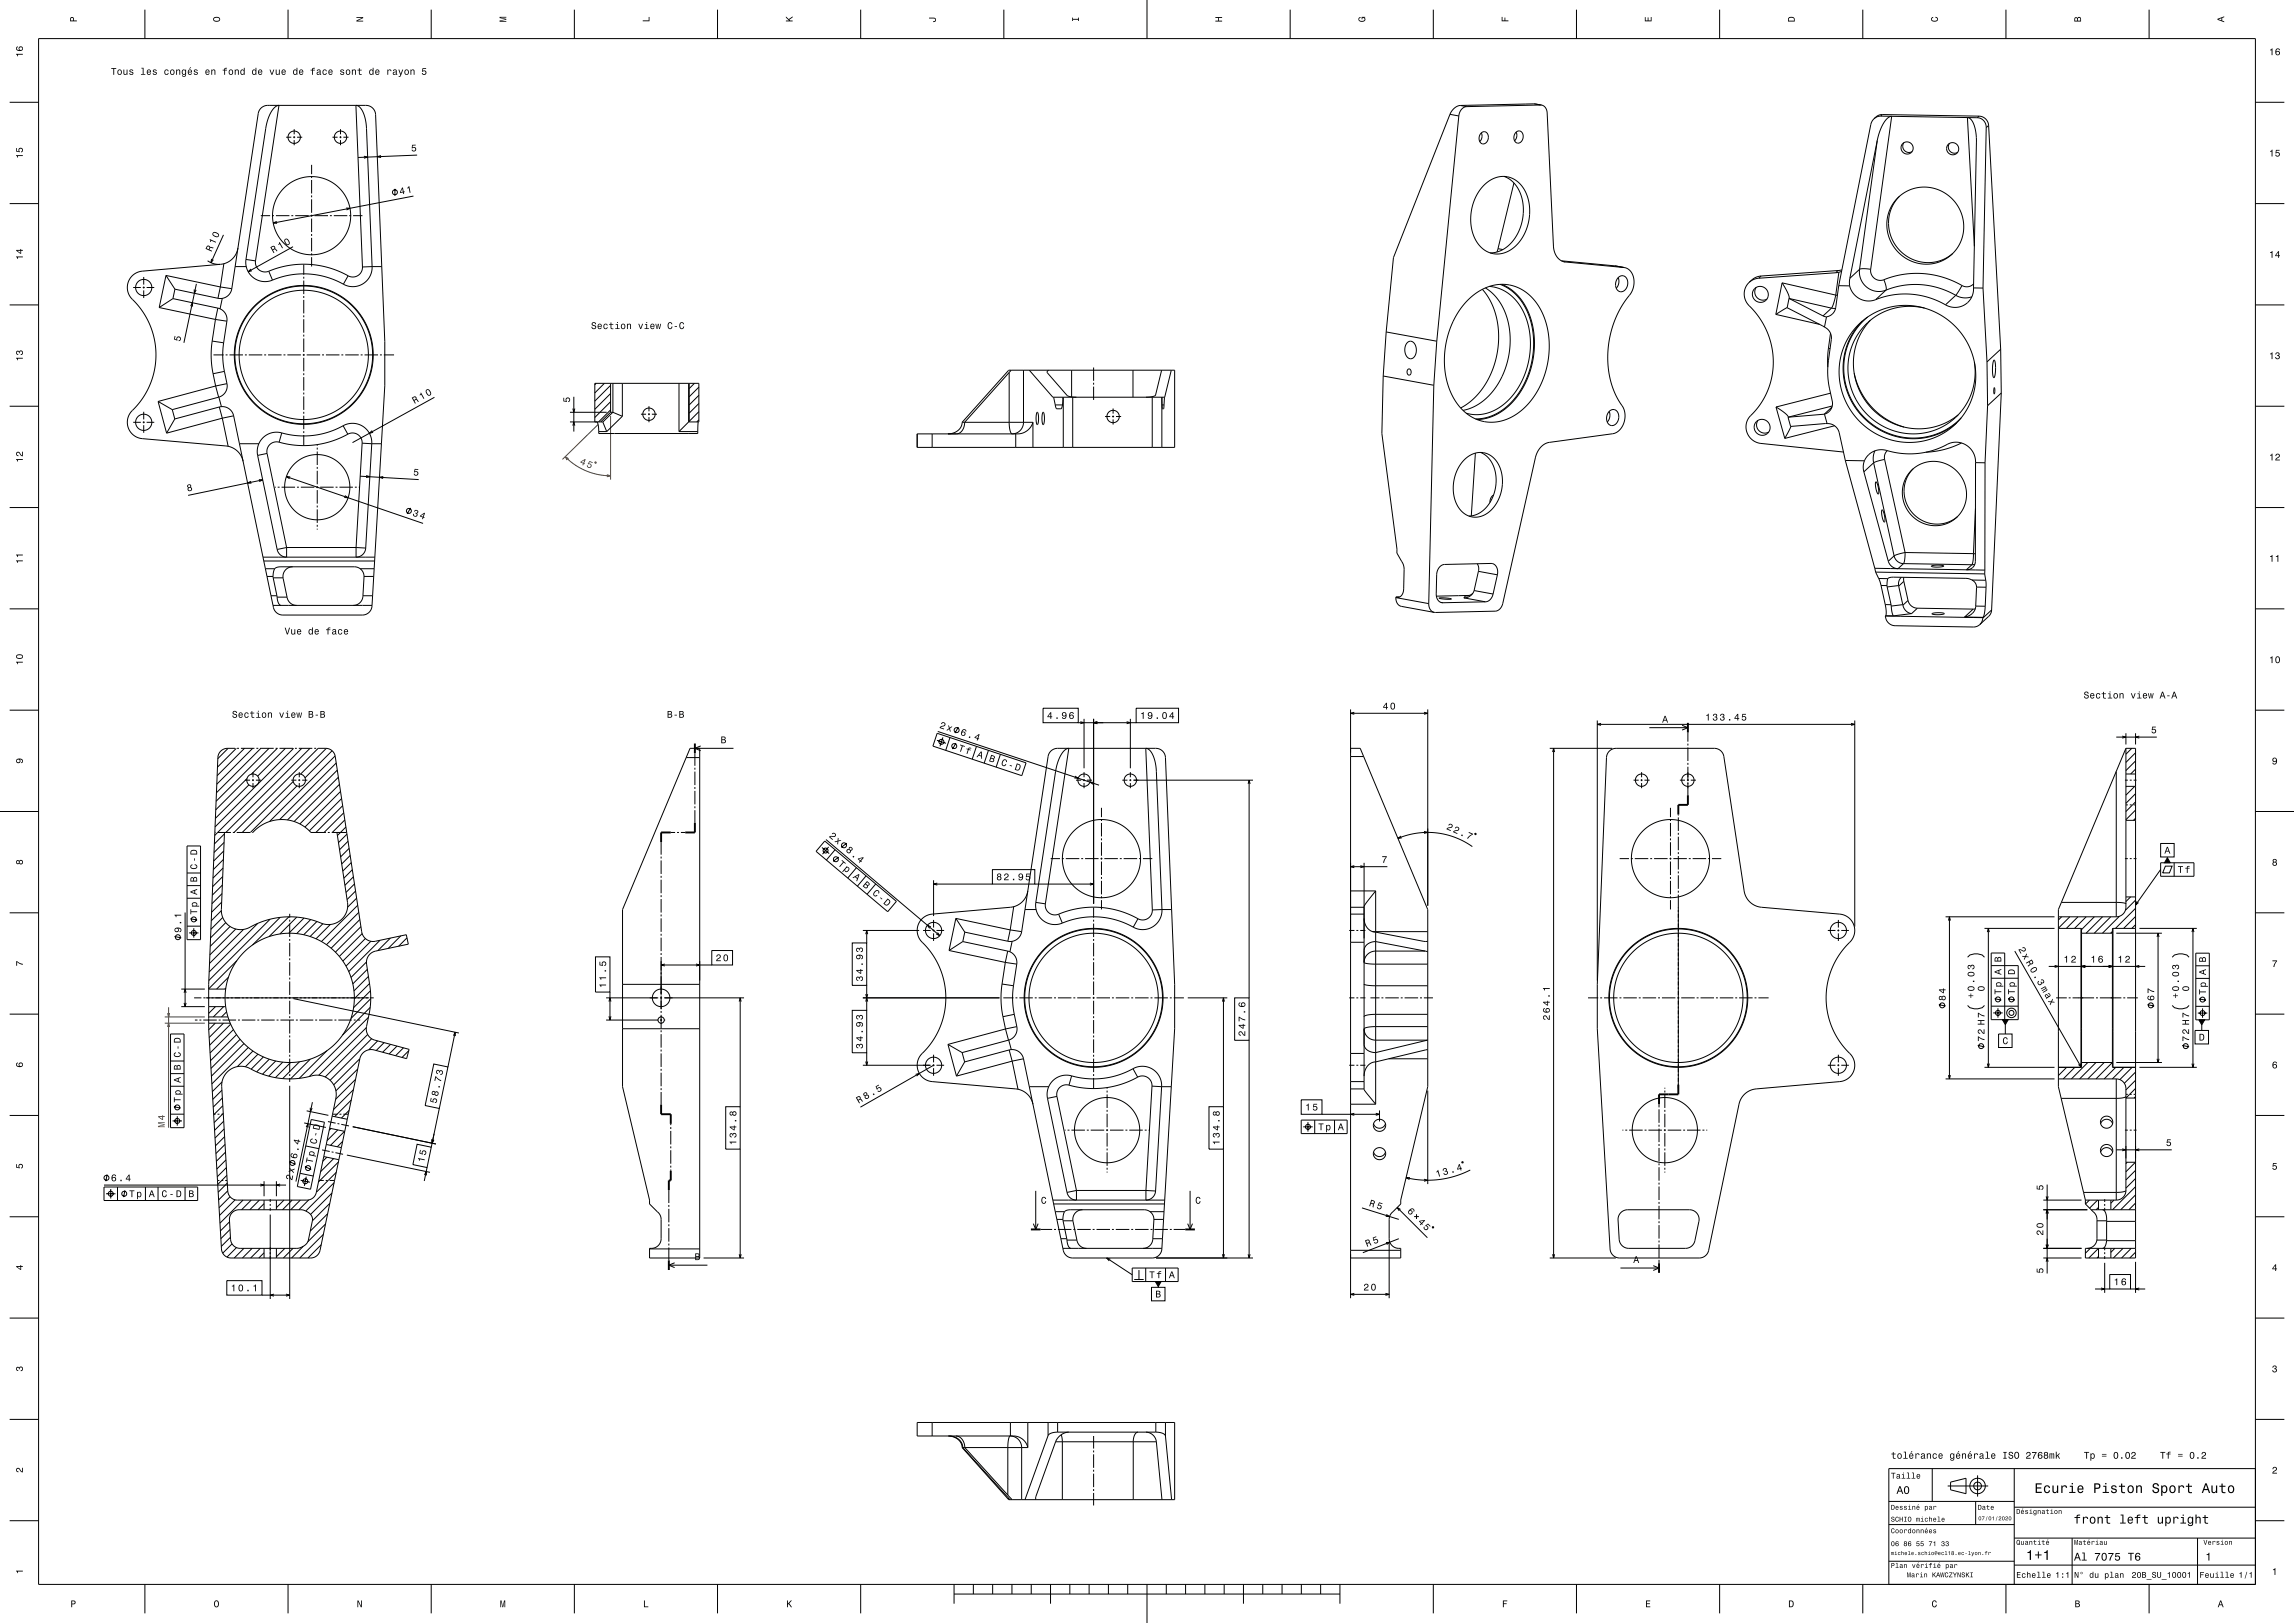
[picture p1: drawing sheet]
<svg xmlns="http://www.w3.org/2000/svg" width="1189mm" height="841mm" viewBox="0 0 1189 841" stroke-linecap="round" stroke-linejoin="round" font-family="sans-serif">
<g fill="none" stroke="#000" stroke-width=".52">
<path d="M75 5v15M149 5v15M223 5v15M298 5v15M372 5v15M446 5v15M520 5v15M595 0v20M669 5v15M743 5v15M817 5v15M891 5v15"/>
<path d="M965 5v15M1040 5v15M1114 5v15M20 20h1149v801h-1149zM5 53h15M752 59l-30 75-4 38M752 59l4 1M757 55l-3 1-2 3M757 55h3M760 55l-2 2-2 3M795 54h1M795 54l-38 1"/>
<path d="M795 54h4M799 54l-39 1M799 54l2 2 1 2 3 71 1 2 2 3 1 1 2 1M976 59l-3 1-2 2M976 59l50 1M976 59l-1 1M1169 53h15M148 71h3M152 71h1M152 67v3M152 71v1M152 73v2"/>
<path d="M154 71h3M172 71h3M176 71h1M176 67v3M176 71v1M176 73v2M178 71h3M756 60l-11 117M768 69l2-1 1 2v3l-2 2-1-1-1-1v-3zM768 69v2l-1 2M786 69l2-1 1 2v2l-2 2h-1l-1-2v-1zM786 68v3l-1 2"/>
<path d="M971 62l-1 3-17 83M973 73l3-9 2-3 2-1-10 80M973 73l-14 71M973 73l-9 67M975 60l-4 2M975 60l50 1M987 74l-1 2 1 2 2 1h2M1010 74v2l1 2 2 1h2M1025 61l3 2 1 3M1026 60l3 2 2 3M1026 60l-1 1M1029 66l-1 83"/>
<path d="M1031 65l6 116M1031 65l-2 1M162 85v5M162 91v1M162 93v7M769 96l3-2 3-2 4-1 3 1 3 1 3 2 2 4 2 4 1 4v5l-2 8-3 4-2 3-3 3-4 1-5 1-4-2-4-4-3-6-1-6 1-6 2-7zM780 91l4 4 4 5 1 6v8l-2 7-4 5-5 4-6 1M785 95l-9 34M5 106h15M135 112h5M141 112h1M143 112h7"/>
<path d="M151 112h1M153 112h7M161 112h1M162 101v1M162 103v7M162 111v1M162 113v7M163 112h7M171 112h1M173 112h7M181 112h1M183 112h5"/>
<path d="M983 103l3-3 4-2 7-1h5l3 2 7 4 4 6 1 4 1 4-1 8-5 6-6 4-8 2-7-2-7-4-4-6-2-8 1-8zM985 102l-5 6-1 7 1 8 4 7 7 4 7 2 7-1 7-4M1169 106h15M108 135l3 2h3M116 137l-2 12M122 138h6M123 129l-1 2-1 3-5 3-43 4-3 1-3 2-1 4v4l2 2 6 7 3 7 3 8 1 9-1 7-2 8-4 7-7 7-1 5v2l2 3 1 2 3 1 46 4 3 1 2 2 2 2 1 3M127 134l1 6 3 4 5 2 5-1M127 134l11-69 3-7 2-3h2l-13 80M127 134l5 1M132 135l1 3 1 2 3 1h2M157 137v5"/>
<path d="M162 121v1M162 123v7M162 131v1M162 133v5M188 138l-1 3-2 2-2 1-3-1M193 138l-1 5-4 4-5 2-5-2M193 138l-3-73-2-7-2-3h-2l4 83M193 138h5M193 138h-5M198 138l-3-79-1-2-2-2h-2h-52l-3 1-1 3-14 91M198 138l1 39v23l-1 30M776 129h3"/>
<path d="M776 129v2M809 135l28 3M810 136h1M811 136l31 3M837 138h.1M837 138l5 1M842 139l2 1 2 2 1 3v3l-1 3-6 8-3 8-3 9-1 9 1 7 1 7 3 6 4 8v4l-1 4-2 2-3 2-34 4-2 2-2 2-2 4-17 76-2 3-2 1h-32M955 140h-2M964 140v5l4 4 4 2 5-1M964 140l-5 4M970 140v2l1 2 3 1h2M970 140h-6"/>
<path d="M1023 128l-3-67 1 1 2 2 1 8-1 77M5 158h15M69 149h4M74 149h1M74 144v3M74 148v1M74 150v4M76 149h4M83 159l29 7M86 143l-3 16M86 143l5 7M86 143l28 6"/>
<path d="M90 155l23 5M90 155l-7 4M91 150l22 5M91 150l-1 5M113 160l2 1 2 1 1 2v2M113 160l-1 6M114 149l6 1M114 149l-1 6M115 155l-1 5M120 150l-1 2-1 2-3 1h-2M139 141l11-4h10l11 2 9 4M139 141l2 4"/>
<path d="M141 145l10-3h9l9 2 9 3M157 143v1M157 145v7M157 153v1M157 155v7M180 143l-2 4M761 156l5-5 6-3 6-1 6 1 6 3 5 4 3 5 3 7 2 8v8l-1 7-3 8-4 7-4 6-6 4-6 3-5 1h-4l-4-2-4-2-4-3-3-4-3-4-2-5-1-6v-6l1-11 4-12zM768 150l5 6 3 8 1 10-1 9-3 9-4 8-5 7-7 4M770 149l6 6 5 8 2 10-1 11-3 10-5 9-8 6-4 3-4 1M772 148l5 2 5 2 4 4 3 5 3 5 1 6v7v7l-2 6-3 7-3 5-5 5-5 3-5 2-5 1-5-1M778 147l4 2 4 4 3 4 3 5 2 6 1 6v6l-1 6-1 6-3 6-3 6-3 4-5 4-4 3-5 2h-5M778 147l4 2 4 4 4 4 2 5 2 6 1 6v6v6l-2 7-2 5-3 6-4 4-4 4-5 3-5 2h-4"/>
<path d="M839 144v3l-1 2M839 144l1-1h2l2 2-1 4-2 2h-2l-1-2v-3zM907 146l-3 4v5l2 2 6 8 4 7 2 8 1 8-1 8-2 8-4 6-5 6-2 3v3l1 3 2 3 4 2 43 4M910 149v2l1 3 2 1h3M912 144l-3 1-2 1M913 143l-3 1-3 2M913 143l-1 1M924 147l3 5v3M924 147l-4 16M924 147l27 6M926 159l20 11M926 159l-6 4"/>
<path d="M927 155l18 9M927 155l-1 4M927 155l22 5M949 160h2M949 160l-4 4M951 141l-39 3M951 153h1M951 153l-2 7M953 140l-40 3M953 140l-2 1M953 148l-2 13-2 2-2 1M953 148h6"/>
<path d="M953 141h-2M953 141l-2 12M955 141h-2M959 148l1 4 4 3 4 1 4-1M959 144v4M972 155l9-2 10-1 9 2 8 4M976 145l10-3h11l10 2 10 4M976 145l2 4-1 1M977 150l10-2h9l9 1 9 4M977 150l-5 5M998 160l-6-1h-5l-5 1-5 1-9 6-3 3-3 5-2 5-2 5v4v6l1 5 2 5 3 5 3 4 8 6 5 3 5 1 6 1h5l5-1 5-2 4-3 4-3 4-4 2-4 2-5 1-5v-10M1014 153l4 1h4"/>
<path d="M1014 153l-6 5M1017 148l-3 5M1023 149h5M1023 149l-1 5-4 4-5 1-5-1M1023 147l-3 2-3-1M1028 149l2 39M1169 158h15M110 177l-1 8 1 9M110 177l6 1M112 166l-2 11M112 166h6M116 178l-1 7 1 7"/>
<path d="M118 166l-2 12M157 163v1M157 165v7M157 173v1M157 175v7M718 172l-1 23M718 172l27 5M729 178l2-1h1l2 3v4l-2 2-2-1-2-2v-3zM745 177l-2 23M920 163l23 5M945 164h2M946 170l2 1 1 3-2 19 1 6 2 10-1 4-3 2"/>
<path d="M947 164l-1 6M949 173l-1 8M963 168l6-4 6-3 6-2 7-1 8 1 6 2 6 4 6 4 4 6 3 6 2 7 1 7-1 7-2 6-3 6-4 6-5 4-7 3-6 2h-7l-7-1-7-2-6-3-5-5-5-5-3-6-2-7-1-7 1-7 2-7 3-6zM965 166l-4 5-3 6-2 7-1 7 1 6 2 7 3 6 4 5 5 5 6 4 6 2 7 1h7l7-1 6-3 5-4M968 164l-5 5-4 6-2 7-1 7v7l2 7 3 7 5 6 5 4 6 4 7 2 7 1 7-1 7-2 6-3 5-4M969 166l-3 5-3 5-2 6v6v6l2 6 3 6 4 5 5 5 5 3 6 2 6 1h6l6-1 6-3 5-3M110 194l2 6M111 184h5M116 192l2 7M116 192l-6 2M117 184h1M118 199v2l-1 2-2 2-2 1"/>
<path d="M118 199l-6 1M119 184h7M127 184h1M129 184h7M137 184h1M139 184h7M147 184h1M149 184h7M157 184h1M157 183v1M157 185v7M157 193v1"/>
<path d="M157 195v7M159 184h7M167 184h1M169 184h7M177 184h1M179 184h7M187 184h1M189 184h7M197 184h1M199 184h5M309 199h-1M313 199l-5 5"/>
<path d="M316 200l-8 8M316 199v15M318 199v15M323 199v17M352 199v25M357 199v20M360 199l-3 2M523 193l-23 26v2l-1 2-3 2M524 192l-1 1M530 192v28l-1 3-4 2-1-1-1-4v-27M533 192l13 14h58M544 192l-1 1 10 12 5 1"/>
<path d="M555 192v14M567 190v7M567 198v1M587 192v14M602 192l-3 13-5 1M607 192l-3 14M717 195l-1 30 8 62 3 5 1 3-1 12-1 2h-2M717 195l26 5M730 191a1.3 1.3 0 0 1 1 2 1.3 1.3 0 0 1-1 1l-1-1zM743 200l-2 113M948 181h1M948 181l-1 9"/>
<path d="M961 193l3 10 6 8 8 6 9 4M1030 188v22M1033 187l1 1v3l-1 5v-5zM1037 181v23M1037 181l-7 7M5 211h15M69 219h4M74 219h1M74 213v4M74 218v1M76 219h4M82 208l7 4"/>
<path d="M82 208l4 16M89 212l2 5M91 217l-5 7M112 200l3 11M112 200l-30 8M113 206l-24 6M113 206h.1M114 211h2l2 1 2 1 1 2M114 211l-23 6M114 211l1 6M115 217l-29 7M115 217l3 14"/>
<path d="M121 215l3 15M121 215l-6 2M157 203v1M157 205v7M157 213v1M157 215v7M295 219h17M295 214h19M308 219v-20h54v20h-5M309 219l1 1v4M312 219h.1M312 219l2 5"/>
<path d="M316 212l-6 7M316 208l-8 8M316 204l-8 8M316 214h2M316 214l-5 5M318 214l-6 5M318 214h.1M318 214l5 2M323 216l-9 8M332 215h3M336 215h1M336 210v3"/>
<path d="M336 214v1M336 216v3M338 215h3M357 219l-5 5M357 219h.1M362 219v5M362 218l-1 1M362 213l-5 5M362 209l-5 5M362 205l-5 5M362 201l-5 5M499 219l24-27h86v40h-134v-7h53a8 8 0 0 0 7-6"/>
<path d="M499 219l-1 2-1 2-3 1-3 1M499 219h36M535 219v13M537 214l1 2v4l-1-3zM541 214v3v3l-1-3zM546 206l1 4M547 210h4M551 206l-1 6h-2l-1-2M551 206v26M556 206v26M567 200v7M573 216h2"/>
<path d="M576 216h1M577 212v2M577 215v1M577 217v3M578 216h3M597 206v26M602 207l1 5v-2M602 206v26M602 210h1M604 206l-1 4M834 213v3l-1 3M834 213l1-1h2l2 3v3l-3 2h-2l-1-2v-3z"/>
<path d="M911 218l-1 2 2 3 2 1h3M921 211l4 3 2 2M921 211l4 16M927 216l1 5 19-1M946 215l-19 1M946 215l1 5M946 215h.1M947 220h3l3 3 3 16M949 204l-28 7M950 211l-4 4M950 210l-23 6M1030 210l-1 30"/>
<path d="M1034 201v3zM1037 204l-5 112M1037 204l-7 6M1169 211h15M74 220v4M124 230l13 61M124 230h10M134 236l10 49M138 235l11 49M138 235l-4 1M145 229h-3l-2 1-1 2-1 3M146 224h-5l-4 3-3 4v5"/>
<path d="M146 224l-1 5M157 223v1M157 225v6M164 230v1M164 232v1M164 234v7M178 221l5-2 5 2 4 4 1 5M178 221l-8 3-8 2h-8l-8-2M178 221l2 4M180 225l3-1 2 1 2 2 1 3M180 225l-8 4-9 2h-9l-9-2M188 230l-3 54"/>
<path d="M188 230h5M193 230h5M193 230l-3 54M198 230l-5 84M310 224h4M310 224v1h52v-1M352 224h10M483 225v7M526 225v7M759 238l5-3 3-1 3 1 2 1 3 2 3 6 1 7-2 8-4 5-6 4h-4l-4-2-3-3-2-4-1-6 1-5 2-5zM765 235l-2 32M767 234l4 3 3 4 1 6v6l-2 6-3 4-4 3-5 1"/>
<path d="M928 221l-3 6M951 221l-26 6M955 234h.1M956 239l16 55M956 239h10M966 239l3-4 4-2h4l9 2h8l7-1 10-4 3-1 4 1 3 2 2 4 1 4M966 239v2v3M971 240l-5 4M971 240l11 48M972 234l-1 3v3M977 238l-6 2M977 238l10 48"/>
<path d="M978 234l-1 2v2M1017 230l-10 3-9 1M1024 240v51l-2 3-3 1 3-2M1024 240h5M1029 240v55M142 252h1M144 252h1M146 252h7M154 252h1M156 252h7M164 252h1M164 242v1"/>
<path d="M164 244v7M164 252v1M164 254v7M166 252h7M174 252h1M176 252h7M184 252h1M186 252h.1M774 257l-1 1-1 2M966 244l13 47M972 250l2 3v3l-2-3zM991 244l5-4 6-1 7 1 5 4 4 5 1 7-1 6-4 6-5 3-6 1-7-1-5-4-4-5-1-7 1-6z"/>
<path d="M992 243l-4 5-1 6 1 7 4 5 5 4 6 2 6-1 6-3M5 263h15M164 262v1M164 264v7M164 272v1M164 274h.1M975 264l2 3v4l-1-3zM1024 263l-1 24M1169 263h15M136 289h58M137 291l1 4M137 291h57"/>
<path d="M138 295h4M138 295v4M138 299l2 10M138 299h4M142 299h.1M142 299h5M142 299l2 10M142 295l3-1h40l2 1 2 3-1 11M142 295v4M149 284v5l-4-1-1-3M149 284h36M149 284l-5 1"/>
<path d="M152 294l-4 1-1 3 2 11M185 284v5l3-2 2-3M185 284h5M187 295h7M189 299h5M766 292v3l-2 11M766 296l10 2M776 298v-4l-3-2-26 1-1 2-1 2-1 11 1 3 3 1M776 298l-2 10M972 294v2M972 294l57 1M972 296l2 4"/>
<path d="M972 296l57 1M974 300l1 3M974 300h4M978 300l3-1 38 1 3 1M978 300v3M979 291l1 2 3 2h1l3-3M982 288l1 3 4 1M982 288l-3 3M986 299l-2 2v2M987 292l35 1M987 299v2M987 286v6"/>
<path d="M987 286l-5 2M987 286l36 1M1001 293h3h3l-3 1zM1023 287l-1 6M1023 287h1M1024 292l-2 1M1029 297v4M1029 295v2M5 315h15M140 309l2 7 2 2 2 1h42l4-2 1-3M140 309h4M141 314h52"/>
<path d="M144 309h.1M144 309a4 4 0 0 0 2 5M144 309h5M149 309l1 3 4 2M188 309l-1 3-4 2M188 309h5M723 310l1 2 2 2 17 3M723 310l18 3M723 309v1M723 309h1M725 309h-1M725 309h-2"/>
<path d="M741 313v3l2 1M746 310h6zM747 312h1M759 310l11 2M762 309h-18M763 307l-1 1-2 1-1 1M764 306l-2 3-3 1M764 306l10 2M770 312h-22M774 308l-2 3-2 1M975 303l2 10M975 303h3"/>
<path d="M977 313v6M977 313h3M977 319l2 4 3 1 41 1 3-1M977 319l51 1M977 319h.1M977 319h4M978 303v1M978 304l2 9M980 313v1M980 314l1 5M984 303v1M984 303l-6 1"/>
<path d="M984 304l2 9M986 313l-6 1M986 313v1M986 314a5 5 0 0 0 5 4M987 301l2 10M987 301l-3 3M989 311l2 3 3 1M989 311l-3 3M991 318l-10 1M994 315l29 1M994 315l-3 3M1001 318h.1"/>
<path d="M1001 318l4-1 3 1-4 1zM1018 320h10M1022 301l2 1v2M1022 301h7M1023 316l-5 4M1024 316h-1M1024 314v2a7 7 0 0 1-6 4M1024 314h5M1024 304v10M1024 304h5M1028 320h.1M1029 314l-1 6"/>
<path d="M1029 301v3M1029 304v10M1032 316l-1 3-5 5M1032 316l-4 4M1169 315h15M1028 320l-2 4M5 368h15M486 380l46 15-2 7-46-15zM486 379l84 28M497 377l-2 3M541 367h18v7h-18zM559 374h30"/>
<path d="M560 374h2l-2 1M562 372v26M567 372v96M569 374h-2l2 1M584 374h2l-2 1M586 372v26M589 367h22v7h-22zM700 368v305M700 370h40M702 369l-2 1h2M738 369l2 1h-2M740 368v101"/>
<path d="M828 373v135M828 375h133M830 375h-2l2 1M855 377h20M872 376l3 1-3 1M875 380v4M959 375h2l-2 1M961 373v107M1102 380v6M1107 380v6M1169 368h15M118 388l-5 5"/>
<path d="M122 388h-6l-2 2-1 2-5 118v23l7 114 1 3 4 2h41l4-2 1-2 21-101 2-2 4-1 18 5 1-5-19-5-2-2-1-2v-3l2-9v-6l-2-18 1-3 1-2 2-1 18-4-1-5-18 4-3-1-2-3-14-92-1-2-2-2h-6M122 388l-9 10M123 388h1M125 388h7M127 388l-14 14M131 388l-19 18M133 388h1M135 388h7M135 388l-23 23M139 388l-27 27M143 388h1M144 388l-14 13"/>
<path d="M145 388h7M148 388l-14 14M152 388l-41 40M153 388h1M155 388h7M156 388l-45 45M161 388l-44 43M163 388h1M165 388l-44 43M169 388l-13 13M172 389l-14 14M174 392l-34 34"/>
<path d="M174 395l-29 30M175 399l-26 26M356 393h7M360 390v7M360 398v1M360 400v7M363 388v264h-26v-5l3-1 2-3 1-12-1-2-5-5v-2l-14-59v-92l35-83h22M363 387l-3 1 3 1M486 384l4 1M489 382l-2 5M492 382l-2 7M495 385l-1 3"/>
<path d="M506 387l-2 6M512 389l-2 6M519 391l-3 7M700 388h5l2 4M700 392h7M707 392l33 79v92l-14 59v2l-5 5-1 2v12l2 3 4 1v5h-26M803 388h33M805 390v-2l1 2M805 388v264M834 389l4-1h51l2 1 2 3 11 70 2 4 3 3 3 1 43 4 4 2 2 5v3l-1 2-6 8-5 8-2 7-1 8 1 7 2 7 4 8 8 9v4v3l-3 4-3 1-45 4-4 2-3 2-2 4-15 76-2 3-2 1h-43l-3-2-1-2-7-115v-23l5-117zM875 385v1M875 387v7"/>
<path d="M875 395v1M875 397v8M1097 400v75M1102 388v82l-2 4-3 1M1102 388h5v264h-26v-5h26M1102 388l-35 83v92l14 59M1105 388l-3 3M1107 399l-3 2M1107 394l-5 5M1107 390l-5 5M127 404h3M128 403l-16 17"/>
<path d="M129 407l-17 17M131 404h1M131 400v3M131 404v1M131 406v2M133 404h2M151 404h3M152 405l-26 26M154 407l-24 24M155 404h1M155 400v3M155 404v1"/>
<path d="M155 406v2M157 404h2M175 403l-23 23M176 406l-21 21M176 410l-18 19M177 414l-17 17M178 417l-14 14M360 408v1M360 410v7M360 418v1M360 420v6M557 402l2 1h-2"/>
<path d="M558 404h2M561 404h1M562 400v3M562 404v1M562 406v2M563 404h3M567 405h-2l2 1M571 419v4M582 404h2M585 404h1M586 400v3M586 404v1"/>
<path d="M586 406v2M587 404h62M647 406v-2l1 2M647 404v113M847 404h2M850 404h1M851 400v3M851 404v1M851 406v2M852 404h3M866 419v4M871 404h2"/>
<path d="M874 404h1M875 405v7M876 404h3M1101 404h2M1102 407h5M1102 401h5M1102 417h1M1102 407v1M1104 404h1M1104 417h1M1106 404h1M1106 417h1"/>
<path d="M1106 407l-4 5M1107 416l-5 5M1107 411l-5 5M1107 420l-5 5M0 421h20M111 431h1M113 431h7M116 437l-5 5M116 432l-5 5M116 431l-1 42 1 4 2 2 3 2 4 1 3-1 10-4 8-2 11 1 13 3 4-1 3-2 3-3v-4l-5-38M121 431h1M123 431h7"/>
<path d="M131 431l7-5 4-1h4h4l4 1 4 3 3 2h8M170 431h1M172 431h8M178 421l-10 10M179 425l-7 6M179 429l-4 4M180 432l-5 5M180 436l-4 4M181 440l-4 4M343 436v7M348 431h2M351 431h1"/>
<path d="M353 431h2M426 439l4 3M427 436l38 31-5 5-37-31zM428 435l59 50M429 439l-3 4M439 437l-3 2M571 424v1M571 426v7M571 434v1M571 436v7M725 434l9-2h10l10 2 9 5M726 433l-1 1h2"/>
<path d="M738 431h2l-2 1M764 432h1zM866 424v1M866 426v7M866 434v1M866 436v7M870 422v1M870 424v7M870 432v1M870 434v7M1102 425h5M1107 424l-1 1"/>
<path d="M1169 421h20M115 459l-5 5M115 454l-5 5M116 450l-6 5M116 445l-5 6M116 441l-5 5M182 443l-5 5M182 447l-4 4M183 451l-5 4M183 454l-4 5M184 458l-5 4M343 444v1"/>
<path d="M343 446v7M343 454v1M343 456v7M433 440l-5 6M435 444l-3 2M444 450l-5 5M449 454l-5 5M454 458l-5 5M484 456v19M484 458h30M486 458h-2l2 1M514 451h22v7h-22z"/>
<path d="M536 458h31M545 445h4M550 445h1M552 445h7M560 445h1M562 445h7M565 458h2l-2 1M570 445h1M571 444v1M571 446v7M571 454v1M571 456v7"/>
<path d="M572 445h7M580 445h1M582 445h7M590 445h1M592 445h5M700 449h19M702 449h-2l2 1M705 449h2l-2 1M707 447v117l6 8M839 445h5M845 445h1M847 445h7"/>
<path d="M855 445h1M857 445h7M865 445h1M866 444v1M866 446v7M866 454v1M866 456v7M867 445h7M870 442v1M870 444v7M870 452v1M870 454v7"/>
<path d="M875 445h1M877 445h7M885 445h1M887 445h5M1101 445h2M1104 445h1M1106 445h1M5 473h15M96 473v49M115 472l-6 5M115 467l-5 6M115 463l-5 5"/>
<path d="M115 475l-6 7M117 478l-8 8M134 478l-26 26M140 476l-32 32M145 475l-14 15M150 475l-11 10M150 474v2M150 477v1M150 479v7M154 475l-9 9M158 476l-8 8M161 477l-7 7"/>
<path d="M164 478l-7 6M167 479l-6 6M171 479l-7 7M184 462l-4 4M185 465l-5 5M185 469l-18 19M186 473l-17 17M187 476l-15 15M343 464v1M343 466v7M343 474v1M343 476v7"/>
<path d="M484 477v4M495 476l-3 17M495 476l5 7M495 476l29 6M525 470l-1 12M531 471h6M533 462l-3 5-2 2-2 1-43 4-4 1-2 3-2 3 1 4 1 2 6 7 4 7 2 8 1 9-1 7-2 8-4 7-6 8-2 4 1 3 1 2 2 2 2 1 47 4 2 1 3 2 1 3 1 2M537 468v5l4 4 5 2 5-1M537 468l10-70 3-7 2-3h2l-12 80M537 468h5M542 468v3l2 2 2 1h3M549 474l10-3 11-1 10 2 10 4"/>
<path d="M549 474l2 4M551 478l9-2 9-1 10 2 8 3M567 470v6M567 477v1M567 479v7M571 464v1M571 466v5M590 476l-3 4M597 472v2l-2 2-3 1-2-1M602 471l-1 5-3 4-6 2-5-2M602 471l-3-73-2-7-1-2-2-1 3 84M602 471h5"/>
<path d="M602 471l-5 1M607 471l-3-78-1-3-2-2h-2h-52l-2 1-2 3-13 91M607 471l2 39v23l-2 30M700 462h13M700 470h7M700 474h7M707 476l1 4 3 3 29 5M713 462l-6 8M713 462v110M866 464v1M866 466v5M870 462v1"/>
<path d="M870 464v100M953 477v4M1008 475h57M1067 475h30M1068 468h29h5M1069 475l-2 2M1073 475l-6 6h12M1077 475l-6 6M1081 475l-6 6M1086 475l-7 7M1090 475l-9 9M1094 475l-9 9"/>
<path d="M1099 475l-9 9M1102 465h5M1104 465l-2 2M1107 479l-2 2M1107 475l-6 6M1107 471l-11 10M1107 466l-5 6M1169 473h15M90 485l4 1M119 480l-10 10M122 481l-13 14M123 498l-15 14"/>
<path d="M126 482l-17 17M150 487v1M150 489v7M150 497v1M150 499v7M187 480l-13 13M188 484l-12 12M189 486l-11 12M190 499l-8 7M192 488l-13 13M197 487l-16 16M202 486l-6 7"/>
<path d="M208 485l-7 6M211 486l-4 4M309 496h7v18h-7zM343 484v1M343 486v7M343 494v1M343 496v20M345 500h-2l2 1M361 500h2l-2 1M369 493h11v7h-11zM442 489h7v22h-7zM447 482h29"/>
<path d="M449 484v-2l1 2M449 482v7M478 482h4M482 480l-1-1 1 2M483 482h1M484 482v1M484 484v4M485 482h4M486 483l1 2-2-1M492 493l29 6M499 488l23 5M499 488l-7 5"/>
<path d="M500 483l22 5M500 483l-1 5M521 499l-2 11M521 499l6 1M522 493l2 1 2 1 1 2v3M522 493l-1 6M524 482l6 1M524 482l-2 6M525 488l-2 5M527 500l-2 11M530 483l-1 2-2 2-2 1h-3M567 487v1"/>
<path d="M567 489v7M567 497v1M567 499v7M699 482h3M700 488h7M703 482h1M705 482h3M707 493a6 6 0 0 1 6-5l26 5M711 483h29M739 493h1M739 493h-27l-4 2-1 4 5 1h28M947 482h4"/>
<path d="M952 482h1M953 482v1M953 484v4M954 482h4M1029 481h36M1079 481v72M1079 484h16M1095 483l-1 1M1095 481v72M1095 481h12M1097 484h24M1109 481h30"/>
<path d="M94 513h12M95 514l1-1v1M95 520l1 2v-2M101 517h3M105 517h1M107 517h84M108 513h9M117 512v1M118 506l-6 7M150 507v1M150 509v7M150 517v1"/>
<path d="M150 519v7M152 517l86 18M190 502l-7 8M191 506l-8 7M192 510l-8 8M192 517h2M192 513l-9 9M192 517l-10 11M314 517h27M316 519v-2l1 2M316 514v15M323 510h40"/>
<path d="M342 517h1M343 516v7M343 500h26M344 517h42M383 519l1-2v2M384 517v56M447 517h71M449 515v2l1-2M449 519v-2l1 2M449 511v13M519 510v8l1 9M519 510l6 1"/>
<path d="M520 517h5M525 511v7l1 8M526 517h1M528 517h7M536 517h1M538 517h7M546 517h1M548 517h7M556 517h1M558 517h7M566 517h1M567 507v1"/>
<path d="M567 509v7M567 517v1M567 519v7M568 517h7M576 517h1M578 517h7M586 517h1M588 517h7M596 517h1M598 517h7M606 517h1M608 517h6"/>
<path d="M616 517h20M634 519v-2l1 2M634 517v56M640 517h7v22h-7zM699 517h3M703 517h1M705 517h3M707 510l5 1h28M710 517h5M716 517h1M718 517h7M726 517h1"/>
<path d="M728 517h7M736 517h1M738 517h5M823 517h5M829 517h1M831 517h7M839 517h1M841 517h7M849 517h1M851 517h7M859 517h1M861 517h7"/>
<path d="M869 517h1M871 517h7M879 517h1M881 517h7M889 517h1M891 517h7M899 517h1M901 517h7M909 517h1M911 517h6M1066 517h5M1072 517h1"/>
<path d="M1074 517h11M1086 517h1M1088 517h12M1101 517h1M1103 517h5M5 526h15M94 522h12M101 529h1M103 529h1M105 529h7M108 522h9M108 527h10"/>
<path d="M108 530h11M112 530l-4 4M112 522l-4 3M113 529h1M115 529h7M116 530l-8 8M116 522l-5 5M117 524l-2 3M120 531l-11 11M121 534l-12 12M123 536l-14 14M123 529h1"/>
<path d="M124 539l-15 15M125 529h7M133 529h1M135 529h7M143 529h1M145 529h7M150 527v1M150 529v7M150 537v1M150 539v7M153 529h1M155 529h7"/>
<path d="M163 529h1M165 529h7M173 529h1M175 529h7M183 529h1M185 529h2M190 533l-25 24M191 536l-22 22M191 527l-31 31M192 522l-14 14M193 538l-22 22M196 539l-5 5"/>
<path d="M235 537l1-2v2M236 535l-4 18M314 529h27M316 527v2l1-2M323 533h40M342 529h1M343 524v1M343 526v7M343 534v1M343 536v7M344 529h1M442 524h7v22h-7z"/>
<path d="M520 527l1 6M521 533l3 11M521 533l-30 8M523 539l-24 6M523 539h.1M526 526l1 6M526 526l-6 1M527 532v2l-1 2-1 2-2 1M527 532l-6 1M567 527v1M567 529v7M567 537v1"/>
<path d="M567 539v7M647 539v113M740 539l-27 6-4-1-1-1-1-2M740 526h-28h-4l-1 1M740 532h-28h-3l-2 1 1 4 4 2h28M740 539h.1M1169 526h15M118 555l4-2h4l11 4 8 2h8l10-2h3l4 2 3 3 1 3v4l-10 49-2 3-3 1h-36l-2-1-2-1-1-3-3-54 1-4zM126 541l-16 17M129 543l-19 19M131 545l-8 8M134 546l-7 7"/>
<path d="M137 548l-7 6M140 549l-7 6M143 550l-7 7M147 550l-8 8M150 547v1M150 549v7M150 557v1M150 559v2M151 551l-8 7M155 550l-8 9M161 549l-10 10M169 544l-14 15"/>
<path d="M184 559l-10 11M185 554l-11 11M187 549l-14 13M199 540l-4 4M202 541l-4 4M206 542l-4 4M209 543l-4 4M212 544l-4 4M225 551l7 2-4 21-8-1zM343 544v1M343 546v7M343 554v1"/>
<path d="M343 556v7M447 552h35M449 550v2l1-2M449 546v6M475 557l2-1-2 2M483 552h1M484 547v3M484 551v1M484 553v4M484 552l-38 22M485 552h4M491 541l8 4"/>
<path d="M491 541l5 17M499 545l1 5M500 550l-4 8M523 544h2l3 1 1 1 1 3M523 544l-23 6M523 544l2 6M525 550l3 14M525 550l-29 8M530 549l3 14M530 549l-5 1M555 557h-5l-4 3-3 4v5M555 557l-1 5"/>
<path d="M567 547v1M567 549v7M567 557v1M567 559v5M587 554l5-1 5 1 4 4 1 5M587 554l-7 3-8 2h-8l-9-2M587 554l3 4M590 558h2h3l2 2v3M590 558l-9 4-9 2h-9l-9-2M699 552h3M700 546h7M703 552h1"/>
<path d="M705 552h3M720 549h20M740 544l-29 7-3 2-1 5M947 552h4M952 552h1M953 547v3M953 551v1M953 553v4M954 552h4M1008 559h57M1029 553h36M1067 559h30"/>
<path d="M1067 553h12M1071 553l-4 4M1075 553l-6 6M1079 551h16l-9 8M1082 551l-8 8M1086 551l-8 8M1091 551l-9 8M1095 553h12M1097 553l-6 6M1097 559l3 1 2 4v53M1097 551h24M1097 559v63"/>
<path d="M1101 553l-6 6M1105 553l-6 6M1107 560l-5 5M1107 556l-6 5M1109 553h30M5 578h15M111 577h1M113 577h1M115 577h1M115 565l-5 5M115 561l-5 5M115 569l-4 5"/>
<path d="M115 573l-4 5M116 577l-5 5M150 563v110M159 576l11 2M172 578l8 2M172 577h3M176 577h1M178 577h3M181 575l-4 4M182 570l-9 9M183 565l-10 10M228 574l-4 20"/>
<path d="M343 564v1M343 566v6M376 573h8v22h-8zM533 563l13 61M533 563h11M543 569l10 49M548 568l10 49M548 568l-5 1M554 562h-2l-3 2-1 2v2M574 564h.1M574 565v1M574 567v7"/>
<path d="M574 575v1M574 577v7M597 563l-3 54M597 563h5M602 563h5M602 563l-3 54M607 563l-5 84M627 573h7v22h-7zM674 570h11v7h-11zM685 577h30M700 572h13M700 564h7"/>
<path d="M700 560h7M702 577h-2l2 1M713 577h2l-2 1M715 575v6M740 565v49M860 572v2M860 575v7M863 564h.1M863 565v1M863 567v7M863 575v1M863 577v7"/>
<path d="M1102 568l-4 1h-30M1102 569h5M1102 567h1M1104 567h1M1106 567h1M1107 564l-5 5M1107 568l-1 1M1169 578h15M116 581l-5 5M116 585l-5 5M116 589l-4 5M117 593l-5 5"/>
<path d="M117 597l-5 5M158 582l11 2M167 596l4 1M168 599l8 2M169 593l8 2M169 600l-2 2M170 581l4 1M171 585l8 1-8 7M172 585l-1 1M172 597h1M174 597l4 1M175 582h1"/>
<path d="M175 585l-5 6M177 583h4M178 591l-3 3M180 599l43 8M183 584l43 9M216 593l8 1-3 11-7-2zM224 590v2l1-1M348 582v1M348 584v1M348 586v7M348 594v1M348 596v7"/>
<path d="M384 595v57M552 586h.1M553 586h1M555 586h7M563 586h1M565 586h7M573 586h1M574 585v1M574 587v7M574 595v1M574 597v7M575 586h7"/>
<path d="M583 586h1M585 586h7M593 586h1M595 586h1M634 595v57M674 580h24v7h-24zM675 584h5M678 581v5M681 580v7M692 580v7M712 598l1 2 3 1a3 3 0 0 0 2-3M712 598a3 3 0 0 1 3-3 3 3 0 0 1 3 3"/>
<path d="M712 583l1 3h3a3 3 0 0 0 2-3M712 583a3 3 0 0 1 3-3 3 3 0 0 1 3 3M712 583h.1M712 598h.1M712 597l1 2h2h2l1-2M712 582l1 2 2 1 2-1 1-2M718 583h.1M718 598h.1M841 586h.1M842 586h1M844 586h7M852 586h1"/>
<path d="M854 586h7M860 583v1M860 585v7M860 593v1M860 595v7M862 586h1M863 585v1M863 587v7M863 595v1M863 597v7M864 586h7M872 586h1"/>
<path d="M874 586h7M882 586h1M884 586h1M1089 597l1-2h2h2l1 2M1089 582l1-1 2-1 2 1 1 1M1095 581h.1M1095 596h.1M1101 586h2M1104 586h1M1106 586h1M113 612h1M115 612h1"/>
<path d="M117 612h1M117 601l-5 5M117 605l-4 5M118 609l-5 5M118 613l-5 5M118 617l-5 5M137 612v8M143 612v8M165 612h3M169 612h1M171 612h2M172 618l-11 11"/>
<path d="M173 600l-7 7M173 613l-15 15M174 608l-10 10M175 602l-10 10M220 609l1-2v2M221 605l-1 7M347 617v6M348 604v1M348 606v1M537 617v20M558 617v5l-3-1-2-3M558 617h36"/>
<path d="M558 617l-5 1M574 605v1M574 607v1M594 617v5l3-1 2-4M594 617h5M617 617v20M731 610h-2l2 1M738 611l2 1h-2M758 602v1zM762 606l-8 4-8 1-9 1-8-2M860 603v1M860 605v7"/>
<path d="M860 613v1M860 615v7M863 605v1M863 607v1M1102 617l-4 1h-18M1102 617l-2 3-3 2M1102 602h5l-5 5M1103 602l-1 1M1107 606l-5 5M1107 619l-8 8M1107 615l-12 12M1107 611l-5 5"/>
<path d="M5 631h15M119 633l-5 5M119 637l-5 5M119 620l-5 6M122 622l-8 8M126 622l-12 12M130 622l-5 5M134 622l-5 5M137 624l-3 3M137 622v5M140 621v2M140 624v1"/>
<path d="M140 626v1M140 629v44M143 622v5M147 622l-4 4M151 622l-5 5M156 622l-5 5M158 628l3 2 1 3M158 628l-2-1h-34l-2 2-1 2 1 13 2 2 2 1h31l3-2 2-1 2-11M160 622l-5 5M168 640l-13 12M169 634l-9 9M170 629l-9 9"/>
<path d="M171 624l-9 9M347 624v1M347 626v7M347 634v1M347 636v7M536 634l1 3 1-3M539 637h6M546 622h58M546 624l1 4M546 624h58M546 637h1M547 628h5"/>
<path d="M547 628l1 4M548 632l2 10M548 632h3M548 637h7M551 632v1M551 633h5M551 633l2 9M552 628l-1 4M552 628l3-1h39l3 1 1 3v11M556 637h1M558 637h7M561 627l-3 1-2 3 2 12"/>
<path d="M566 637h1M568 637h7M576 637h1M578 637h7M586 637h1M588 637h7M596 628h7M596 637h1M598 632h5M598 637h7M606 637h1M608 637h6"/>
<path d="M616 634l1 3 1-3M706 626l19 6M719 629l1 1h-2M724 626l16 15M726 627l-2-1 1 1M733 630h2M734 629v3M742 636h.1M840 628l3-1h35l2 2 1 3-3 12-1 2-3 1h-32l-2-2-1-2v-11zM860 623v1M860 625v7M860 633v1"/>
<path d="M860 635v7M1059 627h23M1059 622h20M1081 622v2l5 5 1 3v11l-2 3-3 1M1081 622h16M1083 622l-2 2M1084 627h23M1087 633h5M1087 622l-4 4M1088 626l-2 1M1088 622v5M1090 627l1 1 1 5"/>
<path d="M1091 621v2M1091 624v1M1091 626v1M1092 633v10M1092 633h15M1092 633h.1M1094 622v5M1096 622l-2 1M1107 623l-4 4M1169 631h15M119 641l-4 5M120 645l-5 4"/>
<path d="M123 646l-5 5M126 647l-5 5M131 647l-5 5M135 647l-5 5M137 649l-3 3M137 647v5M143 647v5M143 647h.1M148 647l-5 4M152 647l-5 5M157 646l-6 6M166 645l-6 7"/>
<path d="M337 647h26M347 644v1M347 646v7M347 656h20M350 654l-3 2 3 1M365 652h21M383 650l1 2v-2M550 642l1 5M550 642h3M551 647l2 3 3 2h42l3-2 1-3M551 647h51M553 642v1"/>
<path d="M553 643a4 4 0 0 0 2 4M553 643h5M558 643l2 3 3 1M574 652l13 9M575 652h-1l1 1M587 657h24v7h-24zM590 658v5M594 657v7M598 642l-2 3-4 2M598 642h5M599 652h50M604 657v7"/>
<path d="M634 650v2l1-2M647 650v2l1-2M700 648h26M718 644h2l-1 1M720 644v29M725 642l-19 7M803 652h35M805 650v2l1-2M840 657h20M857 656l3 1-3 1M860 643v1M860 645v7"/>
<path d="M860 653v2M1059 652h20M1059 647h20M1083 652l5-5v5M1083 647l-2 2M1087 643h5M1088 651l-1 1M1091 646v2M1091 649v1M1091 651v1M1091 654v16M1092 643a3 3 0 0 1-2 4"/>
<path d="M1092 643h15M1092 643h.1M1094 647v5M1096 647l-2 2M1100 647l-5 5M1105 647l-5 5M1107 649l-3 3M1107 654v16M118 664h18v7h-18zM136 671h14M142 671h-2l2 1M148 671h2l-2 1"/>
<path d="M588 663h5M597 667h7v7h-7zM599 664h3l-2 3zM600 667h.1M700 671h20M702 670l-2 1h2M718 670l2 1h-2M5 683h15M1169 683h15M5 735h15M483 737v7M524 737v7"/>
<path d="M533 737v13M543 737v7M548 737v5M599 737v5M604 737v7M1169 735h15M491 744l3 1 3 1 1 2 1 2M492 744l3 1 2 1 2 4 24 27M495 744a6 6 0 0 1 5 6l22 25M499 750h34M499 750l24 27M533 750a8 8 0 0 0-8-6h-50v-7h134v40h-86"/>
<path d="M543 744l-12 33M547 747l-10 29v1M547 747h52M548 742l-3 1-2 1M548 742h51M550 743l1 4v30M554 742l-4 2-3 3M567 744v7M567 752v1M567 754v7M590 742l-2 1-1 4v30M594 742l3 1 2 4"/>
<path d="M599 742l3 1 2 1M599 747l3 30M604 744l3 33M522 775l3 2M522 775v-26l1-4 1-1 3 1 2 4 1 28M523 777h.1M523 776v1M567 762v1M567 764v7M567 772v1M567 774v6M979 778h65"/>
<path d="M1002 761v17M1009 770h21M1011 768l8-2v8l-8-2zM1024 778v12M1025 765v11M1044 761v60M1169 761h-190v60M5 788h15M979 790h65M1044 797h125M1044 781h125M1074 797v24"/>
<path d="M1139 797v24M1169 788h15M979 809h65M1044 811h125M75 821v15M149 821v15M223 821v15M298 821v15M372 821v15M446 821v15M494 826h200M494 821v10"/>
<path d="M505 821v5M515 821v5M524 821v5M535 821v5M544 821v10M554 821v5M565 821v5M574 821v5M584 821v5M595 821v20M604 821v5M615 821v5"/>
<path d="M625 821v5M634 821v5M645 821v10M655 821v5M664 821v5M675 821v5M685 821v5M694 821v10M743 821v15M817 821v15M891 821v15M965 821v15"/>
<path d="M1040 821v15M1114 821v15"/>
<circle cx="152" cy="71" r="3"/>
<circle cx="176" cy="71" r="3"/>
<circle cx="988" cy="77" r="3"/>
<circle cx="1012" cy="77" r="3"/>
<circle cx="162" cy="112" r="20"/>
<circle cx="74" cy="149" r="4"/>
<circle cx="912" cy="152" r="4"/>
<circle cx="157" cy="184" r="36"/>
<circle cx="157" cy="184" r="34"/>
<circle cx="74" cy="219" r="4"/>
<circle cx="336" cy="215" r="3"/>
<circle cx="577" cy="216" r="3"/>
<circle cx="913" cy="221" r="4"/>
<circle cx="164" cy="252" r="17"/>
<circle cx="496" cy="378" r="1.3"/>
<circle cx="488" cy="384" r="1.3"/>
<circle cx="495" cy="387" r="1.3"/>
<circle cx="131" cy="404" r="3"/>
<circle cx="155" cy="404" r="3"/>
<circle cx="562" cy="404" r="3"/>
<circle cx="586" cy="404" r="3"/>
<circle cx="851" cy="404" r="3"/>
<circle cx="875" cy="404" r="3"/>
<circle cx="437" cy="438" r="1.3"/>
<circle cx="428" cy="441" r="1.3"/>
<circle cx="433" cy="445" r="1.3"/>
<circle cx="571" cy="445" r="20"/>
<circle cx="866" cy="445" r="20"/>
<circle cx="92" cy="486" r="1.3"/>
<circle cx="484" cy="482" r="4"/>
<circle cx="953" cy="482" r="4"/>
<circle cx="150" cy="517" r="34"/>
<circle cx="343" cy="517" r="5"/>
<circle cx="567" cy="517" r="36"/>
<circle cx="567" cy="517" r="33"/>
<circle cx="870" cy="517" r="36"/>
<circle cx="870" cy="517" r="34"/>
<circle cx="343" cy="529" r="1.6"/>
<circle cx="484" cy="552" r="4"/>
<circle cx="953" cy="552" r="4"/>
<circle cx="574" cy="586" r="17"/>
<circle cx="678" cy="584" r="1.3"/>
<circle cx="863" cy="586" r="17"/>
<circle cx="1092" cy="596" r="3"/>
<circle cx="1092" cy="581" r="3"/>
<circle cx="1025" cy="770" r="2"/>
<circle cx="1025" cy="770" r="4"/>
</g>
<path d="M316 216v33M310 220l-18 18M85 530h21M85 527h21" fill="none" stroke="#804000" stroke-width=".52"/>
<path d="M875 375v5M360 385v5M875 412v5h-5v5M348 431h-5v5M360 426v5h-5M343 572v5h5v5M870 562v5h-10v5M348 607v5h-1v5M534 637h5M614 637h5M347 653v5M860 655v5" fill="none" stroke="#000" stroke-width="1" stroke-linecap="butt"/>
<g fill="#000">
<path d="M37 9l-1 2h4h-2v-2zM37 9h1v2h-1z" fill-rule="evenodd"/>
<path d="M111 9a1.7 1.7 0 0 0 1 2 1.7 1.7 0 0 0 2-2h-1zM111 10a1.3 1.3 0 0 1 2-1 1.3 1.3 0 0 1 0 2h-2z" fill-rule="evenodd"/>
<path d="M185 9h3l-3 2h3h-3l3-2h-3z" fill-rule="evenodd"/>
<path d="M259 9h3h-3l3 1-3 1h3h-3l3-1-3-1z" fill-rule="evenodd"/>
<path d="M333 11h3v-2h1v2h-4z" fill-rule="evenodd"/>
<path d="M407 9l2 1 2-2-2 2 2 1h-4h2z" fill-rule="evenodd"/>
<path d="M482 9h2a1.2 1.2 0 0 1 1 1 1.2 1.2 0 0 1-1 1 .7 .7 0 0 0 1-1 .7 .7 0 0 0-1 0h-2z" fill-rule="evenodd"/>
<path d="M556 9v1h3v-1v2v-1h-3v1z" fill-rule="evenodd"/>
<path d="M630 9h3h-1v2h1h-3h1v-2h-1z" fill-rule="evenodd"/>
<path d="M704 9h1v1a1.2 1.2 0 0 0 1 1 1.2 1.2 0 0 0 1-2h-1v1v-1h2h-1h1a1.7 1.7 0 0 1-2 2 1.7 1.7 0 0 1-2-2z" fill-rule="evenodd"/>
<path d="M778 9h1v2h1v-2v2h2h-4z" fill-rule="evenodd"/>
<path d="M853 9v2h1v-2v2h2v-2v2h-3z" fill-rule="evenodd"/>
<path d="M927 9v2h3v-2zM927 9h2l1 2h-3z" fill-rule="evenodd"/>
<path d="M1001 9h1l-1 1a1.3 1.3 0 0 0 2 1 1.3 1.3 0 0 0 1-2h-1h1a1.6 1.6 0 0 1-1 2 1.6 1.6 0 0 1-2-2z" fill-rule="evenodd"/>
<path d="M1075 9v2h4v-1a1 1 0 0 0-1-1 1 1 0 0 0-1 0zM1076 10l1 1h-1zM1077 9h1v2h-1z" fill-rule="evenodd"/>
<path d="M1149 10l4 2-1-1v-2l1-1zM1150 10l1-1v2z" fill-rule="evenodd"/>
<path d="M8 28l1 1v-1h3zM9 24a1.6 1.6 0 0 0 1 3 1.8 1.8 0 0 0 2-3 1.2 1.2 0 0 0-2 0 1.2 1.2 0 0 0 0 2l-1-1v-1zM10 25a1 1 0 0 1 2 0 1 1 0 0 1-2 0z" fill-rule="evenodd"/>
<path d="M1177 26v3h1v-4zM1180 25a1.6 1.6 0 0 0-1 3 1.6 1.6 0 0 0 3 0l-1-1h-1v-1h1h1l-1-1zM1180 28a.7 .7 0 0 1 1 0 .7 .7 0 0 1-1 0z" fill-rule="evenodd"/>
<path d="M8 80l1 2v-1h3v-1zM8 77v2h2a1 1 0 0 1 0-2 .9 .9 0 0 1 1 0v2a1.2 1.2 0 0 0 1-2 1.2 1.2 0 0 0-2 0 1.2 1.2 0 0 0 0 1h-1z" fill-rule="evenodd"/>
<path d="M1177 78v1v2h1v-3zM1180 78l-1 2a1.1 1.1 0 0 1 2-1 1 1 0 0 1 0 2l-2-1a1.2 1.2 0 0 0 2 1 1.2 1.2 0 0 0 1-1 1.2 1.2 0 0 0-2-1v-1h2z" fill-rule="evenodd"/>
<path d="M8 133l1 1v-1h3zM8 130l3 1v-1h1l-1-1v1zM9 130h2v1z" fill-rule="evenodd"/>
<path d="M1177 131v3h1v-4zM1181 130l-2 3h2v1l1-2h-1v-2zM1181 131v1h-1z" fill-rule="evenodd"/>
<path d="M8 185l1 2v-1h3v-1zM9 182l-1 1 1 1v-1a.6 .6 0 0 1 0-1 .7 .7 0 0 1 1 1 .7 .7 0 0 1 1-1 .7 .7 0 0 1 1 1 .7 .7 0 0 1-1 1 1.2 1.2 0 0 0 1-2 1.2 1.2 0 0 0-2 0z" fill-rule="evenodd"/>
<path d="M1177 183v1v2h1v-3zM1180 183l-1 1h1a.6 .6 0 0 1 0-1 .6 .6 0 0 1 1 0 .6 .6 0 0 1 0 1h-1a.7 .7 0 0 1 1 1 .7 .7 0 0 1-1 1 .7 .7 0 0 1 0-1h-1a1.1 1.1 0 0 0 2 1 1.1 1.1 0 0 0 0-2 1 1 0 0 0 0-1 1 1 0 0 0-1 0z" fill-rule="evenodd"/>
<path d="M8 238l1 1v-1h3zM9 234l-1 2h1h1a.8 .8 0 0 1-1-1 .8 .8 0 0 1 1-1 .8 .8 0 0 1 0 1l2 1v-2h-1v2a1.5 1.5 0 0 0-2-2z" fill-rule="evenodd"/>
<path d="M1177 236v3h1v-4zM1180 235l-1 1h1a.8 .8 0 0 1 1 0 .8 .8 0 0 1-1 1l-1 2h3v-1h-2a1.4 1.4 0 0 0 2-2 1.3 1.3 0 0 0-2-1z" fill-rule="evenodd"/>
<path d="M8 290l1 2v-1h3v-1zM8 287l1 2v-1h3v-1z" fill-rule="evenodd"/>
<path d="M1177 288v1v2h1v-3zM1180 288v1v2h1v-3z" fill-rule="evenodd"/>
<path d="M8 343l1 1v-1h3zM9 339l-1 1a1.7 1.7 0 0 0 2 1 1.7 1.7 0 0 0 2-1l-1-1zM9 340a1.3 1.3 0 0 1 1-1 1.3 1.3 0 0 1 1 2h-2z" fill-rule="evenodd"/>
<path d="M1177 341v3h1v-4zM1180 341l-1 2 1 1a1.6 1.6 0 0 0 2-2 1.6 1.6 0 0 0-2-1zM1180 341a1.3 1.3 0 0 1 1 1 1.3 1.3 0 0 1-1 1z" fill-rule="evenodd"/>
<path d="M346 368v4h1a1 1 0 0 0 1-1 1 1 0 0 0 0-1v-1zM346 369h2v1h-2zM346 370h1a.7 .7 0 0 1 1 1 .7 .7 0 0 1-1 1h-1zM350 370l1 1zM352 368v4h1a1 1 0 0 0 1-1 1 1 0 0 0 0-1v-1zM353 369h1v1h-1zM353 370a.7 .7 0 0 1 1 1 .7 .7 0 0 1-1 1z" fill-rule="evenodd"/>
<path d="M488 375a.8 .8 0 0 1 1 0 .8 .8 0 0 1 1 1 .8 .8 0 0 1-1 0l-2 1 2 1-1-1a1.3 1.3 0 0 0 2-1 1.3 1.3 0 0 0-1-2zM491 376l1 1-2 1h2l1 1-1-1 2-1h-2z" fill-rule="evenodd"/>
<path d="M499 378a1.5 1.5 0 0 0-1 2 1.5 1.5 0 0 0 2 1v-1l-1-1 1-1 1 1a1.2 1.2 0 0 0-1-1 1.2 1.2 0 0 0-1 0zM498 380a1 1 0 0 1 2 0 1 1 0 0 1-2 0zM502 382h1zM505 382l2 1-1 1h1v-1l1-2zM506 382l1-1v1z" fill-rule="evenodd"/>
<path d="M544 369l-1 3h1h1v-1v-2zM544 370v1h-1zM551 369a1.1 1.1 0 0 0 0 2 1.1 1.1 0 0 0 1 0v1h-2a1.3 1.3 0 0 0 2 0 1.3 1.3 0 0 0 1-1l-1-2zM551 370a.7 .7 0 0 1 1 0 .7 .7 0 0 1-1 0zM555 369a1.6 1.6 0 0 0-1 3 1.6 1.6 0 0 0 3 0l-1-1h-1v-2l1 1v-1zM555 371a.7 .7 0 0 1 1 0 .7 .7 0 0 1-1 0z" fill-rule="evenodd"/>
<path d="M591 370h1v2h1v-3zM595 369a1.1 1.1 0 0 0 0 2 1.1 1.1 0 0 0 2 0l-1 1h-1a1.3 1.3 0 0 0 2 0 1.3 1.3 0 0 0 0-1v-2zM595 370a1 1 0 0 1 2 0 1 1 0 0 1-2 0zM603 369l-1 3h1a1.6 1.6 0 0 0 2-1 1.6 1.6 0 0 0-2-2zM603 369a1.3 1.3 0 0 1 1 2 1.3 1.3 0 0 1-1 1zM608 369l-2 3h2l1-1h-1v-2zM608 370v1h-2z" fill-rule="evenodd"/>
<path d="M718 364l-1 3h1v1h1v-2v-2zM718 365v1h-1zM721 365v2v1a1.6 1.6 0 0 0 2-2 1.6 1.6 0 0 0-2-1zM722 365a1.3 1.3 0 0 1 1 1 1.3 1.3 0 0 1-1 1z" fill-rule="evenodd"/>
<path d="M863 371l-1 3v-1h2l1 1-2-3zM863 371l1 2h-2z" fill-rule="evenodd"/>
<path d="M884 370l1 1v2h1v-3zM888 370v1a.7 .7 0 0 1 1-1 .6 .6 0 0 1 0 1v1a.7 .7 0 0 1 1 0 .7 .7 0 0 1-1 1 .7 .7 0 0 1-1-1 1.2 1.2 0 0 0 1 1 1.2 1.2 0 0 0 1-2 1 1 0 0 0 0-1 1 1 0 0 0-2 0zM892 370v1a.6 .6 0 0 1 0-1 .6 .6 0 0 1 1 0 .6 .6 0 0 1 0 1l-1 1a.7 .7 0 0 1 1 0 .7 .7 0 0 1 0 1 .7 .7 0 0 1-1-1h-1a1.2 1.2 0 0 0 2 1 1.2 1.2 0 0 0 0-2 1 1 0 0 0 0-1 1 1 0 0 0-1 0zM896 373h1zM900 370l-1 2h1v1h1v-1v-2zM900 371v1h-1zM903 370v2a.9 .9 0 0 1 1-1 1 1 0 0 1 0 2l-1-1a1.2 1.2 0 0 0 1 1 1.2 1.2 0 0 0 1-1 1.2 1.2 0 0 0-2-1v-1h2z" fill-rule="evenodd"/>
<path d="M9 393a1.2 1.2 0 0 0-1 2 1.2 1.2 0 0 0 2 0 1.2 1.2 0 0 0 0-1h1v1a1.3 1.3 0 0 0 1-1 1.3 1.3 0 0 0-2-1zM9 394a.7 .7 0 0 1 1 0 .7 .7 0 0 1-1 0z" fill-rule="evenodd"/>
<path d="M374 382v3h1a1 1 0 0 0 1-1 1 1 0 0 0 0-1v-1zM374 382h2v1h-2zM374 384h1a.6 .6 0 0 1 1 0 .7 .7 0 0 1-1 1h-1z" fill-rule="evenodd"/>
<path d="M498 386l1 1-1 2v1l1-3h1zM501 388h1l-1 3 1-2h1l-1-1h1z" fill-rule="evenodd"/>
<path d="M508 389l-2 3h1h2v1v-3zM509 390v2l-1-1z" fill-rule="evenodd"/>
<path d="M514 391l-1 3 1 1a1 1 0 0 0 1 0 1 1 0 0 0 0-2l1-1zM514 392h1v1h-1zM514 393a.7 .7 0 0 1 1 1 .6 .6 0 0 1-1 0h-1z" fill-rule="evenodd"/>
<path d="M520 394a1.7 1.7 0 0 0-1 2 1.7 1.7 0 0 0 2 1l1-1-2 1a1.2 1.2 0 0 1 0-2 1.2 1.2 0 0 1 1-1l1 1v-1zM523 396l1 1zM527 396l-1 3h1a1.8 1.8 0 0 0 2-1 1.8 1.8 0 0 0-1-2zM527 396a1.3 1.3 0 0 1 1 2 1.3 1.3 0 0 1-1 1z" fill-rule="evenodd"/>
<path d="M1178 393a1.1 1.1 0 0 0 0 2 1.1 1.1 0 0 0 2 0 1 1 0 0 1-1 1 1 1 0 0 1-1-1 1.3 1.3 0 0 0 2 1 1.3 1.3 0 0 0 0-2l-1-1zM1178 394a1 1 0 0 1 2 0 1 1 0 0 1-2 0z" fill-rule="evenodd"/>
<path d="M431 432h1a.8 .8 0 0 1 1 0 .8 .8 0 0 1 0 1 .8 .8 0 0 1-1 0l-2 1 1 1h1l-2-1h1a1.3 1.3 0 0 0 2 0 1.3 1.3 0 0 0-1-2zM434 434v2h-2h2v2l1-2h1h-1z" fill-rule="evenodd"/>
<path d="M440 439v1a1.1 1.1 0 0 0-1 1 1.1 1.1 0 0 0 1 1 1.1 1.1 0 0 0 1-1 1.1 1.1 0 0 0 1-2 1 1 0 0 0-2 0zM439 441a1 1 0 0 1 2 0 1 1 0 0 1-2 0zM440 440a.6 .6 0 0 1 1 0 .6 .6 0 0 1-1 0zM442 443v1h1zM445 445l1 1-1 1h1l1-1h-1l2-2zM445 445h2l-1 1z" fill-rule="evenodd"/>
<path d="M751 427v1a.8 .8 0 0 1 1-1 .8 .8 0 0 1 0 1 .8 .8 0 0 1-1 1l-1 1 2 1v-1l-2-1h1a1.3 1.3 0 0 0 2 0 1.3 1.3 0 0 0-1-2zM754 429a1 1 0 0 1 2 0 .8 .8 0 0 1 0 1 .8 .8 0 0 1-1 0l-2 1 2 1-1-1a1.3 1.3 0 0 0 2-1 1.3 1.3 0 0 0-1-2zM758 432l-1 1h1zM761 431v1h2l-2 2h-1l1 1 3-3z" fill-rule="evenodd"/>
<path d="M9 446a1 1 0 0 0-1 1 1 1 0 0 0 2 0 1.1 1.1 0 0 0 2 1 1.1 1.1 0 0 0 0-2 1.1 1.1 0 0 0-2 0zM10 447a1 1 0 0 1 2 0 1 1 0 0 1-2 0zM9 447a.6 .6 0 0 1 1 0 .6 .6 0 0 1-1 0z" fill-rule="evenodd"/>
<path d="M436 446l1 1-2 2 2-2h1zM439 449l-2 3 1-1a1.2 1.2 0 0 0 2 0 1.2 1.2 0 0 0-1-2zM438 451a1 1 0 0 1 2 0 1 1 0 0 1-2 0z" fill-rule="evenodd"/>
<path d="M442 455h1h1v2l1-4zM444 454l1-1-1 2z" fill-rule="evenodd"/>
<path d="M449 457l-2 2 1 1a1 1 0 0 0 1 0 1 1 0 0 0 1-1l1-1zM449 457l1 1v1l-1-1zM449 458v1a.6 .6 0 0 1 0 1 .6 .6 0 0 1-1 0v-1z" fill-rule="evenodd"/>
<path d="M517 453v1a1.1 1.1 0 0 0 0 2 1.1 1.1 0 0 0 2 0 1.1 1.1 0 0 0 0-2 1 1 0 0 0 0-1 1 1 0 0 0-2 0zM517 455a1 1 0 0 1 2 0 1 1 0 0 1-2 0zM517 454a.6 .6 0 0 1 1 0 .6 .6 0 0 1-1 0zM521 453l-1 1h1a.8 .8 0 0 1 1-1 .8 .8 0 0 1 0 1 .8 .8 0 0 1 0 1l-2 1h3h-2v-1a1.3 1.3 0 0 0 2-1 1.3 1.3 0 0 0-2-1zM525 455v1h1v-1zM528 453a1.1 1.1 0 0 0 0 2 1.1 1.1 0 0 0 2 0l-1 1-1-1a1.3 1.3 0 0 0 2 1 1.3 1.3 0 0 0 0-2v-1zM528 454a1 1 0 0 1 2 0 1 1 0 0 1-2 0zM532 453v2a.9 .9 0 0 1 1-1 1 1 0 0 1 0 2l-1-1a1.2 1.2 0 0 0 1 1 1.2 1.2 0 0 0 1-1 1.2 1.2 0 0 0-2-1v-1h2z" fill-rule="evenodd"/>
<path d="M716 444h3l-2 3v-1l1-2h-2z" fill-rule="evenodd"/>
<path d="M1178 445v2a1.1 1.1 0 0 0 0 1 1.1 1.1 0 0 0 2 0 1.1 1.1 0 0 0 0-1 1 1 0 0 0 0-2 1 1 0 0 0-2 0zM1178 448a1 1 0 0 1 2 0 1 1 0 0 1-2 0zM1178 446a1 1 0 0 1 2 0 1 1 0 0 1-2 0z" fill-rule="evenodd"/>
<path d="M453 462v1v1h2h-1a1.2 1.2 0 0 1-1-2 1.2 1.2 0 0 1 2 0l1 1v-1l-1-1zM456 465l1 1zM460 466l-2 2 1 1a1.8 1.8 0 0 0 2 0 1.8 1.8 0 0 0 0-3zM460 466a1.3 1.3 0 0 1 0 2 1.3 1.3 0 0 1-2 0z" fill-rule="evenodd"/>
<path d="M8 498l4 1v1l-3-1v1h-1z" fill-rule="evenodd"/>
<path d="M91 481a1.2 1.2 0 0 0 0 2 1.2 1.2 0 0 0 1 0 1.2 1.2 0 0 0 0-2h1a1 1 0 0 1 1 1 1 1 0 0 1-1 1 1.3 1.3 0 0 0 1-2 1.3 1.3 0 0 0-2 0zM91 482a.7 .7 0 0 1 1 0 .7 .7 0 0 1-1 0zM93 478h1zM90 474l1 1v-1h3z" fill-rule="evenodd"/>
<path d="M372 495l-1 1h1a.8 .8 0 0 1 1-1 .8 .8 0 0 1 0 1 .8 .8 0 0 1-1 0l-1 2h3h-2v-1a1.3 1.3 0 0 0 2-1 1.3 1.3 0 0 0-2-1zM375 495v2l1 1a1.6 1.6 0 0 0 2-2 1.6 1.6 0 0 0-3-1zM376 495a1.3 1.3 0 0 1 1 1 1.3 1.3 0 0 1-1 2z" fill-rule="evenodd"/>
<path d="M311 510v1h1h2v-1zM311 506v2l1-1h2v-1zM313 503h1zM311 498v2h2a.9 .9 0 0 1-1-1 1 1 0 0 1 2 0l-1 2a1.2 1.2 0 0 0 1-2 1.2 1.2 0 0 0-1-1 1.2 1.2 0 0 0-1 2h-1v-2z" fill-rule="evenodd"/>
<path d="M444 506v2h1a.7 .7 0 0 1-1-1 .6 .6 0 0 1 1 0h1a.7 .7 0 0 1 0-1 .7 .7 0 0 1 1 1 .7 .7 0 0 1-1 1 1.2 1.2 0 0 0 1-1 1.2 1.2 0 0 0-2-1zM444 503l2 2v-2h1l-1-1v1zM444 503h2v1zM446 499v1h1v-1zM444 495a1.2 1.2 0 0 0 0 2 1.2 1.2 0 0 0 2 0 1.2 1.2 0 0 0 0-2l1 1-1 1a1.3 1.3 0 0 0 1-2 1.3 1.3 0 0 0-2 0zM444 496a1 1 0 0 1 2 0 1 1 0 0 1-2 0zM444 491v2h1a.6 .6 0 0 1-1 0 .6 .6 0 0 1 0-1 .6 .6 0 0 1 1 0h1a.7 .7 0 0 1 0-1 .7 .7 0 0 1 1 1 .7 .7 0 0 1-1 1 1.1 1.1 0 0 0 1-1 1.1 1.1 0 0 0-2 0z" fill-rule="evenodd"/>
<path d="M1178 498h2l-1 3h-1v-1l2-2h-2z" fill-rule="evenodd"/>
<path d="M642 535v1l1 1v-1a.8 .8 0 0 1-1-1 .8 .8 0 0 1 1 0 .8 .8 0 0 1 1 1l1 1v-3v2a1.6 1.6 0 0 0-3-1zM642 531l2 2h1v-1v-1h-1zM643 532h1v1zM642 527v2v-2l3 2v-1zM645 524v1v-1zM642 520a1.6 1.6 0 0 0 2 2 1.6 1.6 0 0 0 1-2 1.1 1.1 0 0 0-1 0 1.1 1.1 0 0 0 0 1h-2l1-2zM644 521a.7 .7 0 0 1 1 0 .7 .7 0 0 1-1 0z" fill-rule="evenodd"/>
<path d="M800 526v2h1a.8 .8 0 0 1-1-1 .8 .8 0 0 1 1-1 .8 .8 0 0 1 1 1l1 2v-3v2h-1a1.5 1.5 0 0 0-2-2zM800 523a1.6 1.6 0 0 0 2 2 1.6 1.6 0 0 0 1-2 1.2 1.2 0 0 0-2 0 1.2 1.2 0 0 0 0 1h-1l1-2zM801 524a1 1 0 0 1 2 0 1 1 0 0 1-2 0zM800 519l2 2v-1h1l-1-1zM800 520h2v1zM802 516h1zM800 512v1l1-1h2z" fill-rule="evenodd"/>
<path d="M9 551a1.6 1.6 0 0 0 1 2 1.6 1.6 0 0 0 2-2 1.2 1.2 0 0 0-2 0 1.2 1.2 0 0 0 0 1h-1v-1zM10 552a1 1 0 0 1 2 0 1 1 0 0 1-2 0z" fill-rule="evenodd"/>
<path d="M444 541v2h1a.7 .7 0 0 1-1-1 .6 .6 0 0 1 1 0h1a.7 .7 0 0 1 0-1 .7 .7 0 0 1 1 1 .7 .7 0 0 1-1 1 1.2 1.2 0 0 0 1-1 1.2 1.2 0 0 0-2-1zM444 538l2 2v-2h1l-1-1v1zM444 538h2v1zM446 534v1h1v-1zM444 530a1.2 1.2 0 0 0 0 2 1.2 1.2 0 0 0 2 0 1.2 1.2 0 0 0 0-2l1 1-1 1a1.3 1.3 0 0 0 1-2 1.3 1.3 0 0 0-2 0zM444 531a1 1 0 0 1 2 0 1 1 0 0 1-2 0zM444 526v2h1a.7 .7 0 0 1-1-1 .6 .6 0 0 1 1 0h1a.7 .7 0 0 1 0-1 .7 .7 0 0 1 1 1 .7 .7 0 0 1-1 1 1.1 1.1 0 0 0 1-1 1.1 1.1 0 0 0-2-1z" fill-rule="evenodd"/>
<path d="M1178 550a1.6 1.6 0 0 0 0 3 1.6 1.6 0 0 0 2 0v-1h-2l1-1h1v-1zM1178 553a1 1 0 0 1 2 0 1 1 0 0 1-2 0z" fill-rule="evenodd"/>
<path d="M223 569v2h2a.9 .9 0 0 1 0-1 .9 .9 0 0 1 1 0l-1 2a1.4 1.4 0 0 0 2-2 1.2 1.2 0 0 0-2-1 1.2 1.2 0 0 0-1 2l-1-1zM224 565a1 1 0 0 0 0 2 1 1 0 0 0 1 0 1.1 1.1 0 0 0 2 1 1.1 1.1 0 0 0 0-2 1.1 1.1 0 0 0-2 0zM226 567a.7 .7 0 0 1 1 0 .7 .7 0 0 1-1 0zM224 566a.6 .6 0 0 1 1 0 .6 .6 0 0 1-1 0zM227 563l1 1v-1zM226 558l-1 2h1v-2l3 2zM226 555v1h1a.6 .6 0 0 1-1 0 .7 .7 0 0 1 1-1 .6 .6 0 0 1 1 0v1a.7 .7 0 0 1 1-1 .7 .7 0 0 1 0 1 .7 .7 0 0 1-1 0v1a1.1 1.1 0 0 0 2-1 1.1 1.1 0 0 0-2-1z" fill-rule="evenodd"/>
<path d="M444 569l1 3h1l-1-2a1.1 1.1 0 0 1 1 0 1.1 1.1 0 0 1 1 1l-1-2a1 1 0 0 0 0-1 1 1 0 0 0-1 0zM444 569l1-1 1 1-1 1z" fill-rule="evenodd"/>
<path d="M448 566v1v1a1.1 1.1 0 0 0 1 1 1.1 1.1 0 0 0 1 0 1.1 1.1 0 0 0-1-2 1 1 0 0 0 0-1 1 1 0 0 0-1 0zM449 568a.7 .7 0 0 1 1 0 .7 .7 0 0 1-1 0zM448 567a.6 .6 0 0 1 1 0 .6 .6 0 0 1-1 0zM452 567l1 1v-1zM454 563l1 2a.9 .9 0 0 1 1-1 .9 .9 0 0 1 0 1h-1a1.2 1.2 0 0 0 2 0 1.2 1.2 0 0 0-1-1 1.2 1.2 0 0 0-1 0l-1-1 1-1z" fill-rule="evenodd"/>
<path d="M677 573h1v2v-3zM681 572v2a.9 .9 0 0 1 1 0 .9 .9 0 0 1 0 1l-2-1a1.4 1.4 0 0 0 2 2 1.2 1.2 0 0 0 1-2 1.2 1.2 0 0 0-2-1v-1h2z" fill-rule="evenodd"/>
<path d="M378 592l1 1v-1h3zM378 587v2h1a.6 .6 0 0 1 0-1 .6 .6 0 0 1 1 0v1a.7 .7 0 0 1 1-1 .7 .7 0 0 1 0 1 1.1 1.1 0 0 0 1-1 1.1 1.1 0 0 0-2 0zM378 584l2 2h1v-2h1l-1-1-1 1zM379 584h1v1zM381 580v1h1v-1zM378 576a1 1 0 0 0 0 2 1 1 0 0 0 2 0 1.1 1.1 0 0 0 1 0 1.1 1.1 0 0 0 0-2 1.1 1.1 0 0 0-1 0zM380 577a.7 .7 0 0 1 1 0 .7 .7 0 0 1-1 0zM379 577a.6 .6 0 0 1 1 0 .6 .6 0 0 1-1 0z" fill-rule="evenodd"/>
<path d="M629 592v1l1-1h2zM629 587v2h1a.6 .6 0 0 1-1 0 .6 .6 0 0 1 0-1 .6 .6 0 0 1 1 0l1 1a.7 .7 0 0 1 0-1 .7 .7 0 0 1 1 0 .7 .7 0 0 1-1 1 1.1 1.1 0 0 0 1-1 1.1 1.1 0 0 0-2 0zM629 584l2 2v-2h1l-1-1v1zM629 584h2v1zM631 580v1h1v-1zM629 576a1 1 0 0 0 0 2 1 1 0 0 0 1 0 1.1 1.1 0 0 0 2 0 1.1 1.1 0 0 0 0-2 1.1 1.1 0 0 0-2 0zM630 577a1 1 0 0 1 2 0 1 1 0 0 1-2 0zM629 577a.6 .6 0 0 1 1 0 .6 .6 0 0 1-1 0z" fill-rule="evenodd"/>
<path d="M683 582l1 1v3h1v-3l1-1zM687 583v4l1-2a1.2 1.2 0 0 0 2-1 1.2 1.2 0 0 0-2-1zM688 584a1 1 0 0 1 2 0 1 1 0 0 1-2 0z" fill-rule="evenodd"/>
<path d="M695 582l-2 4 1-1h2l1 1-2-4zM695 583l1 1h-2z" fill-rule="evenodd"/>
<path d="M8 603l1 2h1a1.2 1.2 0 0 1 0-2 1.2 1.2 0 0 1 2 1 1.2 1.2 0 0 1-1 2v-1a.8 .8 0 0 0 0-1 .8 .8 0 0 0-1 0 .8 .8 0 0 0 0 1h-2z" fill-rule="evenodd"/>
<path d="M217 600v1h1h2zM218 596l-1 2h2a.9 .9 0 0 1 0-1 1 1 0 0 1 2 0l-1 2a1.2 1.2 0 0 0 1-2 1.2 1.2 0 0 0-1-1 1.2 1.2 0 0 0-1 2l-1-1z" fill-rule="evenodd"/>
<path d="M745 606l-1 2 1-1 1 3zM748 606v1a.6 .6 0 0 1 0-1 .6 .6 0 0 1 1 0 .6 .6 0 0 1 0 1 .7 .7 0 0 1 1 1 .7 .7 0 0 1-1 1 .7 .7 0 0 1 0-1h-1a1.2 1.2 0 0 0 2 1 1.2 1.2 0 0 0 0-2l-1-2zM753 607v1h1l-1-1zM756 603l-1 3h2v1l1-1v-1h-1v-2zM756 604l1 1-1 1z" fill-rule="evenodd"/>
<path d="M1178 603h2h-2v1a1.2 1.2 0 0 1 2 1 1.2 1.2 0 0 1-1 1 1.2 1.2 0 0 1-1-1 .8 .8 0 0 0 1 1 1 1 0 0 0 0-2 .8 .8 0 0 0-1 1z" fill-rule="evenodd"/>
<path d="M540 621l1-1 1 1h-1a1.3 1.3 0 0 0-1 1 1.3 1.3 0 0 0 2 1v-1v1a1.7 1.7 0 0 1-2 0 1.7 1.7 0 0 1 0-2z" fill-rule="evenodd"/>
<path d="M620 621l1-1 1 1h-1a1.3 1.3 0 0 0-1 1 1.3 1.3 0 0 0 2 1v-1v1a1.7 1.7 0 0 1-2 0 1.7 1.7 0 0 1 0-2z" fill-rule="evenodd"/>
<path d="M711 622l-1 3 1-1a1.1 1.1 0 0 1 1 0 1.1 1.1 0 0 1-1 2h1v-2a1 1 0 0 0 1-1 1 1 0 0 0-1-1zM711 622l1 1v1l-1-1z" fill-rule="evenodd"/>
<path d="M715 623l2 1-2-1v1a1.2 1.2 0 0 1 1 1 1.2 1.2 0 0 1-1 2 1.2 1.2 0 0 1-1-2 .8 .8 0 0 0 1 1 .8 .8 0 0 0 1-1 1 1 0 0 0-2 0z" fill-rule="evenodd"/>
<path d="M730 627a1.3 1.3 0 0 0 0 2 1.3 1.3 0 0 0 2 0v-1l-1-1h1l1 1a1.3 1.3 0 0 0-1-2 1.3 1.3 0 0 0-2 1zM730 628a1 1 0 0 1 2 0 1 1 0 0 1-2 0z" fill-rule="evenodd"/>
<path d="M735 633l2 1-1 1 1-1 2-2zM736 633h2l-1 1zM738 636a1.2 1.2 0 0 0 0 1 1.2 1.2 0 0 0 2 0 1.2 1.2 0 0 0-1-2h1h1l-1-1-1 1a1 1 0 0 1 1 1 1 1 0 0 1-1 1z" fill-rule="evenodd"/>
<path d="M8 656l3 2v-2h1h-1zM9 656h2v2z" fill-rule="evenodd"/>
<path d="M360 649v4h2a1 1 0 0 0 1-1 1 1 0 0 0-1-1v-1zM361 650h1v1h-1zM361 651h1a.6 .6 0 0 1 0 1 .6 .6 0 0 1 0 1h-1z" fill-rule="evenodd"/>
<path d="M707 643l2 3v-1a1.1 1.1 0 0 1 1-1 1.1 1.1 0 0 1 0 1h1l-1-1a1 1 0 0 0 0-1 1 1 0 0 0-1-1zM708 643h1v1h-1z" fill-rule="evenodd"/>
<path d="M711 641h2l-1 1v1a1.2 1.2 0 0 1 2-1 1.2 1.2 0 0 1 0 2 1.2 1.2 0 0 1-2 0 1 1 0 0 0 2 0 1.1 1.1 0 0 0-1-2 .8 .8 0 0 0-1 1z" fill-rule="evenodd"/>
<path d="M848 651l-1 3v-1h2l1 1-2-3zM848 651l1 2h-1z" fill-rule="evenodd"/>
<path d="M1179 655l-1 3h1v1h1v-2v-2zM1179 656v1h-1z" fill-rule="evenodd"/>
<path d="M120 666l1 1v2v-3zM124 666v2v1a1.6 1.6 0 0 0 2-2 1.6 1.6 0 0 0-2-1zM124 666a1.3 1.3 0 0 1 2 1 1.4 1.4 0 0 1-2 2zM128 668v1h1v-1zM131 666l1 1v2h1v-3z" fill-rule="evenodd"/>
<path d="M596 659h1v3v-3h1zM600 660v2h1v-2h1l-1-1h1z" fill-rule="evenodd"/>
<path d="M599 664h3l-2 3z" fill-rule="evenodd"/>
<path d="M599 669v3h1a1 1 0 0 0 2 0 1.1 1.1 0 0 0-1-2v-1zM600 669h1v1h-1zM600 671a.6 .6 0 0 1 1 0 .7 .7 0 0 1-1 1z" fill-rule="evenodd"/>
<path d="M607 659l-1 3 1-1h1l1 1-1-3zM607 659l1 2h-1z" fill-rule="evenodd"/>
<path d="M707 665v1a.8 .8 0 0 1 1 0 .8 .8 0 0 1 1 0 .8 .8 0 0 1-1 1l-1 2h2v-1h-2h1a1.3 1.3 0 0 0 1-1 1.3 1.3 0 0 0-1-2zM711 666v2v1a1.6 1.6 0 0 0 2-2 1.6 1.6 0 0 0-2-1zM712 666a1.3 1.3 0 0 1 1 1 1.3 1.3 0 0 1-1 1z" fill-rule="evenodd"/>
<path d="M9 709h1a1.2 1.2 0 0 1 2 0 1.2 1.2 0 0 1-1 2v-1a.7 .7 0 0 0 1-1 .7 .7 0 0 0-1 0 .7 .7 0 0 0-1 1v-1a.6 .6 0 0 0-1 0 .6 .6 0 0 0 0 1h-1z" fill-rule="evenodd"/>
<path d="M1178 708a1 1 0 0 1 2 0 1 1 0 0 1 0 1 1.2 1.2 0 0 1-1 2 1.2 1.2 0 0 1-1-1 .7 .7 0 0 0 1 1 .7 .7 0 0 0 1-1 .7 .7 0 0 0-1-1 .6 .6 0 0 0 0-1 .7 .7 0 0 0-1 1z" fill-rule="evenodd"/>
<path d="M981 752v1l-1 1h1v2h2l-1-1v-1l1-1h-1zM983 755a1.5 1.5 0 0 0 3 0 1.5 1.5 0 0 0-3 0zM984 754a1 1 0 0 1 2 0 1 1 0 0 1-2 0zM987 752v1v2v1h2l-1-1v-3zM991 752l-1 1 1-1zM990 753a1.3 1.3 0 0 0 0 2 1.3 1.3 0 0 0 2 0 .9 .9 0 0 1-1 1 .9 .9 0 0 1-1-1l2-1-1-1zM990 754l1-1v1h-1zM993 753v3v-2h2a.9 .9 0 0 0-1-1 .9 .9 0 0 0-1 1zM996 753v1l1-1v1a1 1 0 0 0-1 1 1 1 0 0 0 0 1h2l-1-3zM996 755a.6 .6 0 0 1 1 0 .6 .6 0 0 1-1 0zM999 753v3l1-3v3h1v-2a.9 .9 0 0 0-1-1 .9 .9 0 0 0-1 1zM1002 753a1.3 1.3 0 0 0 0 2 1.3 1.3 0 0 0 2 0 1 1 0 0 1-2 0 .9 .9 0 0 1 0-1 1 1 0 0 1 2 0l-1-1zM1005 753a1.3 1.3 0 0 0 0 2 1.3 1.3 0 0 0 2 0 .9 .9 0 0 1-1 1 .9 .9 0 0 1-1-1l2-1-1-1zM1005 754l1-1v1h-1zM1011 753a1.3 1.3 0 0 0 0 2 1.3 1.3 0 0 0 2 0 .9 .9 0 0 1-1 1 .9 .9 0 0 1-1 0 1.1 1.1 0 0 0 1 1 1.1 1.1 0 0 0 1-1v-3zM1011 754h1a.9 .9 0 0 1 1 1 1 1 0 0 1-2 0zM1015 752v1l1-1zM1014 753a1.3 1.3 0 0 0 0 2 1.3 1.3 0 0 0 2 0 .9 .9 0 0 1-1 1 .9 .9 0 0 1-1-1l2-1-1-1zM1014 754l1-1 1 1h-2zM1017 753v3v-2l1-1 1 3v-2a.9 .9 0 0 0-1-1 .9 .9 0 0 0-1 1zM1021 752v1l1-1zM1020 753a1.3 1.3 0 0 0 0 2 1.3 1.3 0 0 0 2 0 .9 .9 0 0 1-1 1 .9 .9 0 0 1-1-1l2-1-1-1zM1021 754v-1l1 1h-2zM1023 753v3h1v-2h1a.9 .9 0 0 0 0-1 .9 .9 0 0 0-1 1zM1026 753v1l1-1v1a1 1 0 0 0-1 1 1 1 0 0 0 1 1h1v-3zM1026 755a1 1 0 0 1 2 0 1 1 0 0 1-2 0zM1029 752l1 1v2l-1 1h2l-1-1v-3zM1032 753a1.3 1.3 0 0 0 0 2 1.3 1.3 0 0 0 2 0 .9 .9 0 0 1-1 1 .9 .9 0 0 1-1-1l2-1v-1zM1033 754v-1l1 1h-2zM1038 752l1 1v2l-1 1h2l-1-1v-2l1-1zM1041 753a1.8 1.8 0 0 0 2 2 .8 .8 0 0 1-1 1 .8 .8 0 0 1-1-1 1.3 1.3 0 0 0 1 1 1.3 1.3 0 0 0 1-1 1.3 1.3 0 0 0-1-1 .7 .7 0 0 1 0-1 .7 .7 0 0 1 1 0v-1zM1044 753a1.7 1.7 0 0 0 0 2 1.7 1.7 0 0 0 2 0 1.7 1.7 0 0 0 1-2 1.7 1.7 0 0 0-3 0zM1045 753a1.3 1.3 0 0 1 1 1 1.3 1.3 0 0 1-1 1l-1-1zM1051 753l-1 1h1a.8 .8 0 0 1 0-1 .8 .8 0 0 1 1 1 .8 .8 0 0 1-1 0l-1 2h3v-1h-2a1.3 1.3 0 0 0 1-1 1.3 1.3 0 0 0-1-2zM1053 752v1h2l-1 2v1l2-4zM1057 753a1.6 1.6 0 0 0-1 2 1.6 1.6 0 0 0 3 0l-1-1h-1v-1h1h1l-1-1zM1057 755a.7 .7 0 0 1 1 0 .7 .7 0 0 1-1 0zM1060 753v1a1.1 1.1 0 0 0 0 2 1.1 1.1 0 0 0 1 0 1.1 1.1 0 0 0 0-2 1 1 0 0 0 0-2 1 1 0 0 0-1 1zM1060 755a.7 .7 0 0 1 1 0 .7 .7 0 0 1-1 0zM1060 753a.6 .6 0 0 1 1 0 .6 .6 0 0 1-1 0zM1062 753v3l1-3v3l1-3 1 3-1-3zM1066 752v4v-2l2 2-1-2 1-1-2 1v-2z" fill-rule="evenodd"/>
<path d="M1080 752l1 1v3h1v-3l1-1zM1083 753v4l1-1a1.4 1.4 0 0 0 2-2 1.2 1.2 0 0 0-2 0zM1084 755a1 1 0 0 1 2 0 1 1 0 0 1-2 0zM1089 754l3 1zM1089 753l3 1zM1096 753v2v1a1.6 1.6 0 0 0 2-2 1.6 1.6 0 0 0-2-1zM1096 753a1.3 1.3 0 0 1 1 1 1.3 1.3 0 0 1-1 1zM1099 755v1h1v-1zM1102 753v2v1a1.6 1.6 0 0 0 2-2 1.6 1.6 0 0 0-2-1zM1102 753a1.3 1.3 0 0 1 1 1 1.3 1.3 0 0 1-1 1zM1105 753v1a.8 .8 0 0 1 1-1 .8 .8 0 0 1 1 1 .8 .8 0 0 1-1 0l-1 2h2v-1h-2a1.3 1.3 0 0 0 2-1 1.4 1.4 0 0 0-2-2zM1120 752l1 1v3v-3l1-1zM1123 753l1 1v2v-2h1l-1-1 1-1zM1129 754l2 1zM1129 753l2 1zM1135 753v2l1 1a1.6 1.6 0 0 0 2-2 1.6 1.6 0 0 0-3-1zM1136 753a1.3 1.3 0 0 1 1 1 1.3 1.3 0 0 1-1 1zM1139 755v1h1v-1zM1141 753v1h1a.8 .8 0 0 1 0-1 .8 .8 0 0 1 1 1 .8 .8 0 0 1-1 0l-1 2h2v-1h-1a1.3 1.3 0 0 0 1-1 1.3 1.3 0 0 0-1-2z" fill-rule="evenodd"/>
<path d="M9 761a2.1 2.1 0 0 1 2 1v-1h1v2l-2-1a.7 .7 0 0 0-1-1 .7 .7 0 0 0 0 1 .7 .7 0 0 0 1 0l-1 1-1-1z" fill-rule="evenodd"/>
<path d="M980 780v2h1a1.3 1.3 0 0 0 1-1 1.3 1.3 0 0 0-1-1zM981 780a1 1 0 0 1 1 1 1 1 0 0 1-1 1zM983 781a1 1 0 0 0 0 1 1 1 0 0 0 1 0h-1v-1h1zM983 781h1h-1zM985 780v1l1 1h-1a.7 .7 0 0 0 1 0 .7 .7 0 0 0 0-1h-1h1v-1zM987 780v1l1 1h-1a.7 .7 0 0 0 1 0 .7 .7 0 0 0 0-1h-1h1v-1zM989 780l1 2h-1h2h-1v-2zM991 780v2l1-1 1 1v-1zM994 781a1 1 0 0 0-1 1 1 1 0 0 0 2 0h-1v-1h1zM994 781h1h-1zM998 780v3v-1a.9 .9 0 0 0 1-1 .9 .9 0 0 0-1 0zM998 781a.7 .7 0 0 1 1 0 .7 .7 0 0 1-1 0zM1000 780v1h1a.7 .7 0 0 0-1 1h1v-2zM1000 782a.5 .5 0 0 1 1 0 .5 .5 0 0 1-1 0zM1002 780v2l1-1h1z" fill-rule="evenodd"/>
<path d="M980 763l1 1v2v-2l1-1zM983 764v1l1-1v1a.8 .8 0 0 0-1 0 .8 .8 0 0 0 1 1h1v-2zM983 765a.5 .5 0 0 1 1 0 .5 .5 0 0 1-1 0zM986 764v2h2h-1v-2zM986 763h1zM988 763h1v3h-1h2h-1v-3zM991 763h1v3h-1h2h-1v-3zM994 764a1.1 1.1 0 0 0-1 2 1.1 1.1 0 0 0 2 0v-1a.8 .8 0 0 1-1 1 .8 .8 0 0 1 0-1h1v-1zM994 764h1v1h-1z" fill-rule="evenodd"/>
<path d="M984 770l-1 4h1v-1h2v1l-1-4zM985 771v1h-1zM987 771v2l1 1a1.8 1.8 0 0 0 2-2 1.8 1.8 0 0 0-3-1zM988 771a1.5 1.5 0 0 1 1 1 1.5 1.5 0 0 1-1 2l-1-2z" fill-rule="evenodd"/>
<path d="M1025 780v2h1a1.3 1.3 0 0 0 1-1 1.3 1.3 0 0 0-1-1zM1026 780a1 1 0 0 1 1 1 1 1 0 0 1-1 1zM1028 780v1a.7 .7 0 0 0-1 1 .7 .7 0 0 0 1 0h1v-2zM1028 782a.5 .5 0 0 1 1 0 .5 .5 0 0 1-1 0zM1030 780v1v1h1h-1v-1l1-1zM1032 781a1 1 0 0 0 0 1 1 1 0 0 0 1 0h-1v-1h1zM1032 781h1h-1z" fill-rule="evenodd"/>
<path d="M1055 769v5h3v-1h-2v-2h2h-2v-2h2zM1060 770a1.9 1.9 0 0 0 0 3 1.9 1.9 0 0 0 2 0l1-1h-1v1a1.2 1.2 0 0 1-2-1 1.2 1.2 0 0 1 2-1h1l-1-1zM1064 770v2a1.3 1.3 0 0 0 1 2 1.3 1.3 0 0 0 1-1v1h1v-4h-1v3h-1h-1v-3zM1068 770v4h1v-4h1l1 1a1.3 1.3 0 0 0-1-1 1.3 1.3 0 0 0-1 0zM1073 770h1v3h-2v1h4v-1h-2v-3zM1074 768v1v-1zM1077 770a1.9 1.9 0 0 0 0 3 1.9 1.9 0 0 0 3 0h-2l-1-1h3l-1-2h-1zM1078 770h1v1h-2zM1085 769v5h1v-2a1.6 1.6 0 0 0 3-1 1.6 1.6 0 0 0-2-2zM1086 769h1a.9 .9 0 0 1 1 1 .9 .9 0 0 1-1 1h-1zM1090 770h1v3h-1v1h3v-1h-1v-3zM1091 768v1h1v-1zM1095 770h-1a2 2 0 0 0 3 2 .9 .9 0 0 1-1 1 .9 .9 0 0 1-1-1h-1a1.4 1.4 0 0 0 2 2 1.4 1.4 0 0 0 1-2l-2-1a.8 .8 0 0 1 1-1 .8 .8 0 0 1 0 1h1l-1-1zM1099 769v1h-1h1l1 3 1 1v-1h-1v-1v-2h1h-1v-1zM1103 770a1.9 1.9 0 0 0 0 3 1.9 1.9 0 0 0 3 0v-1a1.7 1.7 0 0 0-1-2 1.7 1.7 0 0 0-2 0zM1104 771v-1a1.3 1.3 0 0 1 1 2 1.3 1.3 0 0 1-1 1zM1107 770v4h1v-3l1-1 1 1v3v-3a1.3 1.3 0 0 0-1-1 1.3 1.3 0 0 0-1 0zM1116 769a1.8 1.8 0 0 0 0 2 1.8 1.8 0 0 0 2 1 1.1 1.1 0 0 1-1 1 1.1 1.1 0 0 1-1-1 1.7 1.7 0 0 0 1 2 1.7 1.7 0 0 0 2-2 1.7 1.7 0 0 0-2-1 1 1 0 0 1 0-2 1 1 0 0 1 1 0 1 1 0 0 1 0 1h1v-1h-1zM1120 770v5h1v-2a1.8 1.8 0 0 0 2-1 1.8 1.8 0 0 0-2-2zM1121 771v-1a1.4 1.4 0 0 1 2 2 1.3 1.3 0 0 1-2 1zM1125 770a1.9 1.9 0 0 0 0 3 1.9 1.9 0 0 0 3 0v-1a1.7 1.7 0 0 0-1-2 1.7 1.7 0 0 0-2 0zM1125 771l1-1a1.3 1.3 0 0 1 1 2 1.3 1.3 0 0 1-2 1zM1129 770v4h1v-4h1l1 1a1.3 1.3 0 0 0-1-1 1.3 1.3 0 0 0-1 0zM1134 769v1h-1h1v3l2 1v-1h-1v-1v-2h1h-1v-1zM1143 769l-2 5h1v-2h2l1 2h1l-2-5zM1143 769l1 3h-1zM1146 770v2a1.3 1.3 0 0 0 1 2 1.3 1.3 0 0 0 2-1v1v-4l-1 3h-1v-3zM1151 769v1h-1h1l1 3 1 1v-1h-1v-1v-2h1h-1v-1zM1155 770a1.9 1.9 0 0 0 0 3 1.9 1.9 0 0 0 3 0v-1a1.7 1.7 0 0 0-1-2 1.7 1.7 0 0 0-2 0zM1156 771v-1a1.3 1.3 0 0 1 1 2 1.3 1.3 0 0 1-1 1z" fill-rule="evenodd"/>
<path d="M1178 760a1.2 1.2 0 0 1 2 1 1.2 1.2 0 0 1-1 1l-1 1h2v1h-2l1-2a.7 .7 0 0 0 1-1 .7 .7 0 0 0-1-1 .7 .7 0 0 0-1 1z" fill-rule="evenodd"/>
<path d="M980 799l1 2a1.2 1.2 0 0 0 1-1 1.2 1.2 0 0 0-2-1zM981 799a.8 .8 0 0 1 1 1 .8 .8 0 0 1-1 1zM983 799a1.1 1.1 0 0 0-1 2 1.1 1.1 0 0 0 2 0v-1h-1v-1h1zM983 800a.5 .5 0 0 1 1 0 .5 .5 0 0 1-1 0zM987 799v1a.8 .8 0 0 0 0 1 .8 .8 0 0 0 1 0 .8 .8 0 0 0 0-1 .7 .7 0 0 0 0-1 .7 .7 0 0 0-1 0zM987 800a.5 .5 0 0 1 1 0 .5 .5 0 0 1-1 0zM987 799a.5 .5 0 0 1 1 0 .5 .5 0 0 1-1 0zM989 799a1.1 1.1 0 0 0 0 2 1.1 1.1 0 0 0 2 0l-1-1h-1l1-1h1zM989 800a.5 .5 0 0 1 1 0 .5 .5 0 0 1-1 0zM993 799v1a.7 .7 0 0 1 1 0 .7 .7 0 0 1 0 1 .7 .7 0 0 1-1-1 .9 .9 0 0 0 1 1 .9 .9 0 0 0 1-1 .9 .9 0 0 0-1 0v-1h1zM996 799l-1 1a1 1 0 0 1 2 0 .7 .7 0 0 1-1 1 .7 .7 0 0 1-1-1 .9 .9 0 0 0 1 1 .9 .9 0 0 0 1-1 .9 .9 0 0 0-1 0v-1h1zM1000 799h1l-1 2 1-2zM1002 799h1v2v-2zM1006 799h1v1h1l-1 1-1-1a.8 .8 0 0 0 1 1 .8 .8 0 0 0 1-1 .7 .7 0 0 0 0-1 1 1 0 0 0-2 0zM1009 799h-1h2l-1 1h1l-1 1-1-1a1.1 1.1 0 0 0 2 1 .8 .8 0 0 0 0-1 .7 .7 0 0 0 0-1 .7 .7 0 0 0-1 0z" fill-rule="evenodd"/>
<path d="M980 786a1 1 0 0 0 1 1 1 1 0 0 0 1 1h-1h-1a.9 .9 0 0 0 1 0 .9 .9 0 0 0 1-1 .9 .9 0 0 0-1 0v-1l1 1-1-1zM983 786a1.2 1.2 0 0 0-1 2 1.2 1.2 0 0 0 2 0 .8 .8 0 0 1-1 0 .8 .8 0 0 1 0-1 .8 .8 0 0 1 1 0v-1zM985 786v2v-1h1v1v-2v1h-1zM987 786v2h1v-2zM989 786a1.2 1.2 0 0 0 0 2 1.2 1.2 0 0 0 1 0 1.2 1.2 0 0 0 1-1 1.2 1.2 0 0 0-2-1zM990 786a.9 .9 0 0 1 0 1 .9 .9 0 0 1-1 1zM993 787v1l1-1v1l1-1v1v-1zM996 787v1h1h-1v-1zM998 787a1 1 0 0 0 0 1 1 1 0 0 0 1 0 .7 .7 0 0 1-1 0 .7 .7 0 0 1 0-1 .7 .7 0 0 1 1 0zM1000 786v2l1-1v1v-1h-1zM1002 787a1 1 0 0 0 0 1 1 1 0 0 0 1 0h-1h2l-1-1zM1002 787h1h-1zM1004 786h1v2h-1h2h-1v-2zM1007 787a1 1 0 0 0-1 1 1 1 0 0 0 2 0h-1h1v-1zM1007 787h1h-1z" fill-rule="evenodd"/>
<path d="M980 792a1.2 1.2 0 0 0 0 2 1.2 1.2 0 0 0 2 0 .8 .8 0 0 1-1 0 .8 .8 0 0 1 0-1 .8 .8 0 0 1 1 0l-1-1zM982 794a1 1 0 0 0 2 0 1 1 0 0 0-2 0zM983 793a.7 .7 0 0 1 1 0 .7 .7 0 0 1-1 0zM985 794a1 1 0 0 0 1 0 1 1 0 0 0-1 0zM985 793a.7 .7 0 0 1 1 0 .7 .7 0 0 1-1 0zM987 793v1v-1h1zM989 793a.9 .9 0 0 0 0 1 .9 .9 0 0 0 1 0h1v-2l-1 1zM989 793a.7 .7 0 0 1 1 0 .7 .7 0 0 1-1 0zM991 794a1 1 0 0 0 2 0 1 1 0 0 0-2 0zM991 793a1 1 0 0 1 2 0 1 1 0 0 1-2 0zM993 793v1l1-1 1 1v-1zM996 793v1v-1l1 1v-1zM999 792h-1zM998 793a1 1 0 0 0 0 1 1 1 0 0 0 1 0h-1h1v-1zM998 793h1h-1zM1000 793a1 1 0 0 0 0 1 1 1 0 0 0 1 0h-1h1v-1zM1000 793h1h-1zM1002 793l1 1h-1a.7 .7 0 0 0 1 1 1 1 0 0 0 0-2h-1h1z" fill-rule="evenodd"/>
<path d="M1026 786v2a.9 .9 0 0 0 1-1 .9 .9 0 0 0-1-1zM1026 786h1l-1 2zM1027 786h1v2l1-2zM1030 786l-1 2zM1031 786v2a.9 .9 0 0 0 1-1 .9 .9 0 0 0-1-1zM1031 786h1l-1 2zM1033 786v2v-2zM1035 786l-1 2zM1036 786h1l-1 2h1h-1l1-1a.7 .7 0 0 0 0-1 .7 .7 0 0 0-1 0zM1038 786v2a.9 .9 0 0 0 1-1 .9 .9 0 0 0-1-1zM1038 786h1l-1 2zM1040 786h-1h1l-1 2h2h-1l1-1a.7 .7 0 0 0-1-1zM1041 786l1 2a.9 .9 0 0 0 1-1 1.1 1.1 0 0 0-2-1zM1042 786v2z" fill-rule="evenodd"/>
<path d="M1045 782v2h1a1.3 1.3 0 0 0 1-1 1.3 1.3 0 0 0-1-1zM1046 782a1 1 0 0 1 1 1 1 1 0 0 1-1 1zM1048 783a1 1 0 0 0 0 1 1 1 0 0 0 1 0h-1h1v-1zM1048 783h1h-1zM1050 783l1 1h-1a.7 .7 0 0 0 1 1 1 1 0 0 0 0-2h-1h1zM1052 783v1h1v-1zM1052 782h1zM1054 783a.9 .9 0 0 0 0 1 .9 .9 0 0 0 1 0v1h-1a.8 .8 0 0 0 1 0 .8 .8 0 0 0 1-1v-1zM1054 783a1 1 0 0 1 2 0 1 1 0 0 1-2 0zM1056 783v1l1-1 1 1v-1zM1059 783h-1h1a.7 .7 0 0 0-1 1 .7 .7 0 0 0 1 1l1-1v-1zM1061 782l-1 1h1v1l1 1-1-1v-1h1zM1063 783v1h1v-1zM1063 782h1zM1065 784a1 1 0 0 0 2 0 1 1 0 0 0-2 0zM1065 783a.7 .7 0 0 1 1 0 .7 .7 0 0 1-1 0zM1067 783v1l1-1 1 1-1-1z" fill-rule="evenodd"/>
<path d="M1075 786v1h1v2h1v-2h1v-1h-1l1-1h-1l-1 1zM1080 786v3v-2l1-1 1 1a1.1 1.1 0 0 0-1-1 1.1 1.1 0 0 0-1 1zM1084 786a1.7 1.7 0 0 0-1 3 1.7 1.7 0 0 0 3 0v-3h-1zM1084 787v-1a1.4 1.4 0 0 1 2 2 1.2 1.2 0 0 1-2 1zM1087 786v3h1v-2l1-1v1v2h1v-2a1.1 1.1 0 0 0-1-1 1.1 1.1 0 0 0-1 1zM1092 785v1h-1v1h1v2l2 1-2-2v-1h2v-1h-2v-1zM1099 785h1v4h-1h3h-1v-4zM1103 786a1.7 1.7 0 0 0 0 3 1.7 1.7 0 0 0 2 0l1-1-2 1-1-1h3l-1-2h-1zM1104 787l1-1v1h-2zM1106 786v1h1v2h1v-2h1v-1h-1l1-1h-1l-1 1zM1111 785v1h-1v1h1l1 2 1 1-1-2v-1h1v-1h-1v-1zM1118 786v2a1.1 1.1 0 0 0 1 2 1.1 1.1 0 0 0 2-1v-3l-1 2v1h-1v-3zM1122 786v5h1v-2a1.6 1.6 0 0 0 2-1 1.6 1.6 0 0 0-2-1zM1123 787v-1a1.4 1.4 0 0 1 2 2 1.2 1.2 0 0 1-2 1zM1126 786v3h1v-2l1-1 1 1a1.1 1.1 0 0 0-1-1 1.1 1.1 0 0 0-1 1zM1130 786v1h1v2h-1h3h-1v-3zM1131 785h1zM1134 786a1.6 1.6 0 0 0 0 3 1.6 1.6 0 0 0 2 0 .9 .9 0 0 1 0 1 .9 .9 0 0 1-1 0h-1a1.4 1.4 0 0 0 2 1 1.4 1.4 0 0 0 1-2v-3l-1 1-1-1zM1135 787v-1a1.2 1.2 0 0 1 1 2 1.2 1.2 0 0 1-1 1zM1138 785v4h1v-2v-1l1 1v2h1v-2a1.1 1.1 0 0 0-1-1 1.1 1.1 0 0 0-1 0v-1zM1143 785v1h-1v1h1v2l1 1-1-2v-1h1v-1h-1v-1z" fill-rule="evenodd"/>
<path d="M1142 798l1 2 1-2-1 2zM1145 799a1 1 0 0 0 0 1 1 1 0 0 0 1 0h-1h1v-1zM1145 799h1h-1zM1147 799v1v-1h1zM1149 799l1 1h-1a.7 .7 0 0 0 1 1 1 1 0 0 0 0-2h-1h1zM1151 799l1 1h-1h2h-1v-1zM1153 800a1 1 0 0 0 2 0 1 1 0 0 0-2 0zM1153 799a1 1 0 0 1 2 0 1 1 0 0 1-2 0zM1155 799v1l1-1 1 1v-1z" fill-rule="evenodd"/>
<path d="M8 814h4h-3v1z" fill-rule="evenodd"/>
<path d="M980 804v2l1-2v2v-2l1 2-1-2zM982 804l1 2h-1h1v-2zM984 804a1 1 0 0 0 0 2 .8 .8 0 0 0 1-1h-1h1v-1zM985 804v2l1-2 1 2v-2h-1zM987 804a1 1 0 0 0 0 2 .8 .8 0 0 0 1 0l-1-1h1v-1zM989 804v2h1v-2zM991 804a1 1 0 0 0 0 2 .8 .8 0 0 0 1 0l-1-1h1v-1zM991 805h1zM993 805v1zM994 804v1h1l-1 1h1v-1h-1l1-1zM996 804a1 1 0 0 0 0 2 .8 .8 0 0 0 1-1h-1h1v-1zM998 804v2v-2l1 2v-2h-1zM999 804l1 2h-1h2h-1v-2zM1001 805a1 1 0 0 0 2 0 1 1 0 0 0-2 0zM1001 805a.5 .5 0 0 1 1 0 .5 .5 0 0 1-1 0zM1003 805a.8 .8 0 0 0 1 0 .8 .8 0 0 0-1 0zM1003 805l1-1v1zM1005 804a1 1 0 0 0 0 2 .8 .8 0 0 0 1 0l-1-1h1v-1zM1005 805h1zM1006 804a1 1 0 0 0 0 2 .8 .8 0 0 0 1-1h1l-1-1zM1008 804l1 2h-1h1v-2zM1010 804l1 2v-2zM1012 804a1 1 0 0 0 0 1 1 1 0 0 0 1 0v-1zM1014 805v1zM1015 804a1 1 0 0 0 0 2 .8 .8 0 0 0 1 0l-1-1h1v-1zM1015 805h1zM1017 804a1 1 0 0 0 0 2 .8 .8 0 0 0 1-1h-1h1v-1zM1020 804l1 2h-1h1v-2zM1022 804v2l1-2v2zM1024 805a.8 .8 0 0 0 1 0 .8 .8 0 0 0-1 0zM1024 805a.5 .5 0 0 1 1 0 .5 .5 0 0 1-1 0zM1025 804v2l1-2 1 2v-2zM1028 805v1zM1029 804v2v-2h1h-1h1zM1031 804v2v-1l1-1z" fill-rule="evenodd"/>
<path d="M980 810v2l1-1a.8 .8 0 0 0 1 0 .8 .8 0 0 0-1-1zM981 810v1zM983 810v2h-1h2h-1v-2zM985 811h1a.7 .7 0 0 0-1 1 .7 .7 0 0 0 0 1l1-1v-1zM985 812a.5 .5 0 0 1 1 0 .5 .5 0 0 1-1 0zM987 811v1l1-1v1v-1zM991 811l1 1 1-1-1 1zM994 811a1 1 0 0 0-1 1 1 1 0 0 0 2 0h-1h1v-1zM994 811h1h-1zM996 811v1v-1h1zM998 811v1h1v-1zM998 810h1zM1000 811l1 1v-1v-1zM1002 811l1 1h-1h2h-1v-1zM1004 811a1 1 0 0 0 0 1 1 1 0 0 0 2 0h-1h-1h2v-1zM1005 811h-1zM1009 811v2v-1a.9 .9 0 0 0 1-1 .9 .9 0 0 0-1 0zM1009 812a.7 .7 0 0 1 1 0 .7 .7 0 0 1-1 0zM1011 811h1a.7 .7 0 0 0-1 1 .7 .7 0 0 0 0 1l1-1v-1zM1011 812a.5 .5 0 0 1 1 0 .5 .5 0 0 1-1 0zM1013 811v1v-1h1z" fill-rule="evenodd"/>
<path d="M988 815v2l1-2v2l1-2v2v-2l-1 2v-2zM991 815v1h1a.7 .7 0 0 0-1 1h1v-2zM991 817a.5 .5 0 0 1 1 0 .5 .5 0 0 1-1 0zM993 815v2l1-1h1zM995 815l1 2h-1h2h-1v-2zM997 815v2l1-1 1 1v-1zM1002 815v2v-1l1 1-1-1 1-1-1 1zM1004 815l-1 2h1h1h1zM1005 815v1h-1zM1006 815v2l1-2v2l1-2-1 2v-2l-1 2zM1008 815a1.2 1.2 0 0 0 0 2 1.2 1.2 0 0 0 2 0v-1a.8 .8 0 0 1-1 1 1 1 0 0 1 0-2 .8 .8 0 0 1 1 1l-1-1zM1010 815h2l-2 2h2h-1l1-2zM1012 815l1 2 1-2-1 1zM1015 815v2v-2l1 2v-2v2zM1017 815a1 1 0 0 0 0 1 1 1 0 0 0 1 0v1l-1-1a.9 .9 0 0 0 1 1 .9 .9 0 0 0 0-1 .9 .9 0 0 0-1 0v-1h1zM1019 815v2l1-1 1 1-1-1 1-1-2 1zM1021 815h1l-1 2h2h-1l1-2z" fill-rule="evenodd"/>
<path d="M1045 815v3h2l-1-1v-1h1h-1v-1h1zM1048 815a1.1 1.1 0 0 0 0 2 1.1 1.1 0 0 0 2 0 .8 .8 0 0 1-1 0 .8 .8 0 0 1 0-1 .8 .8 0 0 1 1 0l-1-1zM1051 814v4l1-2v2v-2a.8 .8 0 0 0 0-1 .8 .8 0 0 0-1 1zM1053 815a1.1 1.1 0 0 0 0 2 1.1 1.1 0 0 0 2 0 .8 .8 0 0 1-1 0l1-1v-1zM1054 816h1h-1zM1056 814l1 1v2l-1 1h2l-1-1v-3zM1059 814v1v2l-1 1h2v-1v-3zM1061 815a1.1 1.1 0 0 0 0 2 1.1 1.1 0 0 0 2 0 .8 .8 0 0 1-1 0 .8 .8 0 0 1-1 0l2-1-1-1zM1062 816h-1z" fill-rule="evenodd"/>
<path d="M1045 799a1.1 1.1 0 0 0 2 0 1.1 1.1 0 0 0-2 0zM1046 798l1 1-1 1a1.1 1.1 0 0 1-1-1 1.1 1.1 0 0 1 1-1zM1047 799l1 1h1v-1l-1 1zM1050 799h1a.7 .7 0 0 0-1 1 .7 .7 0 0 0 0 1l1-1v-1zM1050 800a.5 .5 0 0 1 1 0 .5 .5 0 0 1-1 0zM1052 799v1l1-1v1v-1zM1054 798v1l1 1v1v-1v-1zM1056 799l1 1h-1h2h-1v-1zM1059 798l-1 1h1v1l1 1-1-1v-1h1zM1061 799a1 1 0 0 0 0 1 1 1 0 0 0 1 0h-1h1v-1zM1061 799h1h-1z" fill-rule="evenodd"/>
<path d="M1051 804v1h1v3h1v-5zM1056 804v1h-1v1h1v2h1v-2h1v-1h-1v-1zM1060 804v1h1v3v-5z" fill-rule="evenodd"/>
<path d="M1066 815l1 3v-3zM1069 817v1v-1zM1069 815v1v-1zM1071 815h1v3v-3z" fill-rule="evenodd"/>
<path d="M1076 805l-1 4h1v-2h2v2l-1-4zM1077 805v2h-1zM1079 805h1v3l-1 1h3l-1-1v-3zM1086 805h2l-1 3-1 1h1l2-4zM1090 805l-1 3 1 1a1.8 1.8 0 0 0 2-2 1.8 1.8 0 0 0-2-2zM1090 805a1.5 1.5 0 0 1 1 2 1.5 1.5 0 0 1-1 1v-1zM1093 805h2l-2 3v1h1l1-4zM1097 805l-1 2a1.1 1.1 0 0 1 2-1 1.1 1.1 0 0 1 0 2h-2a1.4 1.4 0 0 0 2 1 1.4 1.4 0 0 0 1-2 1.4 1.4 0 0 0-2-1v-1h2zM1103 805h1v4h1v-4h1zM1107 805a1.8 1.8 0 0 0 0 3 1.8 1.8 0 0 0 2 0v-2h-1l-1 1 1-2 1 1v-1zM1107 807a1 1 0 0 1 2 0 1 1 0 0 1-2 0z" fill-rule="evenodd"/>
<path d="M1075 798v2v-2l1 2 1-2v2v-2l-1 2v-2zM1078 799a.7 .7 0 0 0-1 1 .7 .7 0 0 0 1 1l1-1v-1zM1078 800a.5 .5 0 0 1 1 0 .5 .5 0 0 1-1 0zM1080 798v1v1l1 1-1-1v-1h1zM1083 798h-1zM1082 799a1 1 0 0 0 0 1 1 1 0 0 0 1 0h-1h1v-1zM1082 799h1h-1zM1084 799v1l1-1h1zM1086 799l1 1h-1h2h-1v-1zM1089 799h-1h1a.7 .7 0 0 0-1 1 .7 .7 0 0 0 1 1l1-1v-1zM1091 799v1h1v-1l-1 1z" fill-rule="evenodd"/>
<path d="M1075 815v3l1-3 1 3v-3v2zM1078 815a1 1 0 0 0 2 0 1 1 0 0 0-2 0zM1078 815a.5 .5 0 0 1 1 0 .5 .5 0 0 1-1 0zM1083 815a1.1 1.1 0 0 0 0 2 1.1 1.1 0 0 0 2 0v1v-4v2zM1083 816a1 1 0 0 1 2 0 1 1 0 0 1-2 0zM1086 815v2a.8 .8 0 0 0 0 1 .8 .8 0 0 0 1-1l1 1v-3l-1 2zM1091 815v3l1-1a1.1 1.1 0 0 0 1-1 1.1 1.1 0 0 0-2 0zM1091 817a1 1 0 0 1 2 0 1 1 0 0 1-2 0zM1094 814v1v2v1h2l-1-1v-3zM1096 815v1h1a.9 .9 0 0 0-1 0 1.1 1.1 0 0 0 1 2l1-1v-2zM1097 817a.5 .5 0 0 1 1 0 .5 .5 0 0 1-1 0zM1099 815v3l1-2 1 2v-2a.8 .8 0 0 0-1-1 .8 .8 0 0 0-1 1z" fill-rule="evenodd"/>
<path d="M1105 815v1a.7 .7 0 0 1 1-1 .6 .6 0 0 1 1 0l-2 3h2l-2-1h1a1.1 1.1 0 0 0 1-1 1.1 1.1 0 0 0-2-1zM1108 815v2v1a1.4 1.4 0 0 0 2-2 1.4 1.4 0 0 0-2-1zM1108 815a1 1 0 0 1 1 1 1 1 0 0 1-1 1zM1110 815v3h1a.8 .8 0 0 0 1-1 .8 .8 0 0 0 0-1v-1zM1111 815h1v1h-1zM1111 816h1v1h-1zM1113 818l2 1zM1116 815a1.2 1.2 0 0 0 0 1 1.2 1.2 0 0 0 1 1 .9 .9 0 0 1-1 0 .9 .9 0 0 1-1 0 1.1 1.1 0 0 0 2 1 1.1 1.1 0 0 0 1-2 1.1 1.1 0 0 0-2 0v-1h1zM1118 815v1a1.1 1.1 0 0 0 1 2 1.1 1.1 0 0 0 1-2v-1v1a.7 .7 0 0 1-1 1 .7 .7 0 0 1-1-1zM1120 818l3 1zM1124 815l1 3v-3zM1126 815v2v1a1.4 1.4 0 0 0 2-2 1.4 1.4 0 0 0-2-1zM1127 815a1 1 0 0 1 1 1 1.1 1.1 0 0 1-2 1zM1129 815v2v1a1.4 1.4 0 0 0 2-2 1.4 1.4 0 0 0-2-1zM1129 815a1 1 0 0 1 1 1 1 1 0 0 1-1 1zM1131 815v2l1 1a1.4 1.4 0 0 0 1-2 1.4 1.4 0 0 0-2-1zM1132 815a1 1 0 0 1 1 1 1 1 0 0 1-1 1zM1134 815h1v3v-3z" fill-rule="evenodd"/>
<path d="M1140 815l1 3v-2h1h-1v-1h1zM1143 815a1.1 1.1 0 0 0 0 2 1.1 1.1 0 0 0 2 0 .8 .8 0 0 1-1 0 .8 .8 0 0 1-1 0l2-1-1-1zM1144 816h-1zM1146 815v2a.8 .8 0 0 0 0 1 .8 .8 0 0 0 1-1v1v-3l-1 2zM1148 815l1 1v1l-1 1h2l-1-1v-2zM1149 814v1zM1151 814l1 1v2l-1 1h2l-1-1v-3zM1154 814v1v2l-1 1h2v-1v-3zM1156 815a1.1 1.1 0 0 0 0 2 1.1 1.1 0 0 0 2 0 .8 .8 0 0 1-1 0 .8 .8 0 0 1-1 0l2-1-1-1zM1157 816h-1z" fill-rule="evenodd"/>
<path d="M1144 805h1v4v-3z" fill-rule="evenodd"/>
<path d="M1161 815l1 3v-3zM1164 814l-1 4zM1166 815h1v3v-3z" fill-rule="evenodd"/>
<path d="M1178 813h1v3v-2z" fill-rule="evenodd"/>
<path d="M37 829v4v-2a1.1 1.1 0 0 0 2 0 1.1 1.1 0 0 0-1-2zM37 830h2v1h-2z" fill-rule="evenodd"/>
<path d="M111 830a1.7 1.7 0 0 0 0 2 1.7 1.7 0 0 0 2 0 1.7 1.7 0 0 0 1-2 1.7 1.7 0 0 0-3 0zM112 830a1.3 1.3 0 0 1 1 1 1.3 1.3 0 0 1-1 1l-1-1z" fill-rule="evenodd"/>
<path d="M185 829h1l1 3v-3h1v4h-1l-1-3v3h-1z" fill-rule="evenodd"/>
<path d="M259 829h1l1 3v-3h1v4l-1-3v3h-1v-3l-1 3z" fill-rule="evenodd"/>
<path d="M334 829v3h2v1h-2z" fill-rule="evenodd"/>
<path d="M408 829v2l2-2-1 2 2 2-2-2-1 2z" fill-rule="evenodd"/>
<path d="M779 829h2v1h-2v1h2h-2v2z" fill-rule="evenodd"/>
<path d="M853 829h2v1h-1v1h1h-1v1h1v1h-2z" fill-rule="evenodd"/>
<path d="M927 829v4h1a1.8 1.8 0 0 0 2-2 1.8 1.8 0 0 0-2-2zM928 830a1.3 1.3 0 0 1 1 1 1.3 1.3 0 0 1-1 1z" fill-rule="evenodd"/>
<path d="M1002 830l1-1 1 1h-1a1.3 1.3 0 0 0-1 1 1.3 1.3 0 0 0 1 1h1l-1 1a1.7 1.7 0 0 1-2-1 1.7 1.7 0 0 1 1-2z" fill-rule="evenodd"/>
<path d="M1076 829v4h1a1 1 0 0 0 1-1 1 1 0 0 0-1-1l1-1zM1076 830h1l-1 1zM1076 831h1a.7 .7 0 0 1 1 1 .6 .6 0 0 1-1 0h-1z" fill-rule="evenodd"/>
<path d="M1151 829l-2 4 1-1h2l1 1-2-4zM1151 830l1 1h-2z" fill-rule="evenodd"/>
</g>
<path d="M82 582l3 1h-3v1h3h-3l3-1-3-1h3zM82 578l2 2h1v-1v-1h-1zM83 579h1v1z" fill-rule="evenodd" fill="#804000"/>
<path d="M87 525v2l1-2M87 532v-2l1 2M87 522v62" fill="none" stroke="#804000" stroke-width=".52"/>
<g fill="#000">
<path d="M292 206v2h1a1.2 1.2 0 0 1 1-2 1.2 1.2 0 0 1 2 1 1.2 1.2 0 0 1-1 1 .8 .8 0 0 0 0-1 .8 .8 0 0 0-1 0 .8 .8 0 0 0 0 1h-2z" fill-rule="evenodd"/>
<path d="M121 369a1.8 1.8 0 0 0 1 2 .8 .8 0 0 1 0 1 .8 .8 0 0 1-1-1h-1a1.3 1.3 0 0 0 2 1 1.3 1.3 0 0 0 1-1 1.3 1.3 0 0 0-2-1 .7 .7 0 0 1 1-1h1l-1-1zM124 370a1.3 1.3 0 0 0 0 1 1.3 1.3 0 0 0 2 1v-1a.9 .9 0 0 1-1 1 .9 .9 0 0 1-1-1l2-1-1-1zM124 370h1h-1zM127 370a1.3 1.3 0 0 0 0 2 1.3 1.3 0 0 0 2-1 1 1 0 0 1-2 0 .9 .9 0 0 1 0-1 1 1 0 0 1 2 0l-1-1zM130 369v1l1 2h1l-1-1v-1l1-1h-1zM133 369l1 1v2h-1h2h-1v-3zM134 368v1zM136 371a1.3 1.3 0 0 0 2 0 1.3 1.3 0 0 0-2 0zM136 370a1 1 0 0 1 2 0 1 1 0 0 1-2 0zM139 369v3v-2h1l1 2v-2a.9 .9 0 0 0-1-1 .9 .9 0 0 0-1 1zM145 369l1 3 1-3-1 2-1-2zM148 369l1 1v2h-1h2h-1v-3zM149 368v1zM151 370a1.3 1.3 0 0 0 0 1 1.3 1.3 0 0 0 2 1v-1a.9 .9 0 0 1-1 1 .9 .9 0 0 1-1-1l2-1v-1zM152 370h1h-2zM154 369v3l1-2 1 2 1-3-1 3-1-3-1 3zM160 368v4h1a1 1 0 0 0 1-1 1 1 0 0 0 0-1v-1zM160 369h2v1h-2zM160 370h1a.7 .7 0 0 1 1 1 .7 .7 0 0 1-1 1h-1zM164 370l1 1zM166 368v4h1a1 1 0 0 0 1-1 1 1 0 0 0 0-1v-1zM167 369h1v1h-1zM167 370a.7 .7 0 0 1 1 1 .7 .7 0 0 1-1 1z" fill-rule="evenodd"/>
<path d="M1081 359a1.8 1.8 0 0 0 1 2 .8 .8 0 0 1-1 1 .8 .8 0 0 1 0-1h-1a1.3 1.3 0 0 0 1 1 1.3 1.3 0 0 0 2-1 1.3 1.3 0 0 0-2-1 .7 .7 0 0 1 0-1 .7 .7 0 0 1 1 0v-1zM1084 360a1.3 1.3 0 0 0-1 1 1.3 1.3 0 0 0 2 1l1-1a1.1 1.1 0 0 1-2 1 .9 .9 0 0 1 0-1l2-1-1-1zM1084 360h1h-1zM1087 360a1.3 1.3 0 0 0-1 2 1.3 1.3 0 0 0 2-1h1a1 1 0 0 1-2 0 .9 .9 0 0 1 0-1 1 1 0 0 1 2 0l-1-1zM1090 359l-1 1h1v2h2l-2-1v-1l2-1h-2zM1093 359v1v2h2h-1v-3zM1093 358l1 1zM1095 361a1.5 1.5 0 0 0 3 0 1.5 1.5 0 0 0-3 0zM1096 360a1 1 0 0 1 2 0 1 1 0 0 1-2 0zM1099 359v3v-2a.6 .6 0 0 1 1 0v2h1v-2a.9 .9 0 0 0-1-1 .9 .9 0 0 0-1 1zM1104 359l1 3h1l1-3h-1v2l-1-2zM1108 359l1 1v2h-1h2h-1v-3zM1109 358v1zM1111 360a1.3 1.3 0 0 0 0 1 1.3 1.3 0 0 0 2 1v-1a.9 .9 0 0 1-1 1 .9 .9 0 0 1-1-1l2-1-1-1zM1111 360h1h-1zM1113 359l1 3 1-2 1 2v-3l-1 3v-3l-1 3zM1121 358l-2 4 1-1h2v1l-1-4zM1121 359v1h-1zM1123 360l2 1zM1127 358l-2 4 1-1h2v1l-1-4zM1127 359v1h-1z" fill-rule="evenodd"/>
<path d="M1116 377h1h-1v1a1.2 1.2 0 0 1 1 0 1.2 1.2 0 0 1 0 2 1.2 1.2 0 0 1-2-1h1a.8 .8 0 0 0 1 0 .8 .8 0 0 0 0-1 .8 .8 0 0 0-1 0h-1z" fill-rule="evenodd"/>
<path d="M99 455v2h3v-2a1 1 0 0 0-1-1 1 1 0 0 0-1 1zM99 455h1v1h-1zM101 455h1v1h-1z" fill-rule="evenodd"/>
<path d="M99 448a1.6 1.6 0 0 0 1 2 1.6 1.6 0 0 0 2-2h-1l1 1a1.2 1.2 0 0 1-2 1 1.2 1.2 0 0 1-1-2h1zM101 445v1zM99 441v2h3v-2zM99 441h2l1 1h-3z" fill-rule="evenodd"/>
<path d="M1123 439l-1 3 1-1h1l1 1-1-3zM1123 439l1 2h-1z" fill-rule="evenodd"/>
<path d="M1123 444l2 3h-3z" fill-rule="evenodd"/>
<path d="M1129 449h1v3v-3h1zM1133 450v2h1v-2h1l-1-1h1z" fill-rule="evenodd"/>
<path d="M99 471v3v-1h3v-1h-3zM100 468l-1 2h4l-1-1a1.3 1.3 0 0 0 0-2 1.3 1.3 0 0 0-2 1zM100 469a1 1 0 0 1 2 0 1 1 0 0 1-2 0z" fill-rule="evenodd"/>
<path d="M99 462l3 2-1-1v-2h1zM99 462h2v1z" fill-rule="evenodd"/>
<path d="M1034 496v2h3v-1a1 1 0 0 0 0-1 1 1 0 0 0-2 0zM1034 497h1v1h-1zM1036 496h1v2h-1z" fill-rule="evenodd"/>
<path d="M1046 492l1 2h1l-1-2a1.3 1.3 0 0 0 2 1 1.3 1.3 0 0 0 1-2h-1h-1a.8 .8 0 0 1 1 1 .8 .8 0 0 1 0 1 .8 .8 0 0 1-1-1zM1048 495l2 1-1 1 1-1h2h-2v-2v1z" fill-rule="evenodd"/>
<path d="M1050 499h2a1.1 1.1 0 0 1 0 1 1.1 1.1 0 0 1-1 0v1l1-1a1.1 1.1 0 0 0 2-1 1 1 0 0 0 0-1l-1-1zM1052 498h1v1z" fill-rule="evenodd"/>
<path d="M1070 496h1v3v-4zM1074 496v1a.8 .8 0 0 1 1-1 .8 .8 0 0 1 1 1 .8 .8 0 0 1-1 0l-1 2h2v-1h-2a1.3 1.3 0 0 0 2-1 1.4 1.4 0 0 0-2-2z" fill-rule="evenodd"/>
<path d="M1084 496h1v3v-4zM1088 496a1.6 1.6 0 0 0 0 2 1.6 1.6 0 0 0 2 0v-1h-2l1-1h1l-1-1zM1088 498a.7 .7 0 0 1 1 0 .7 .7 0 0 1-1 0z" fill-rule="evenodd"/>
<path d="M1098 496h1v3v-4zM1102 496v1a.8 .8 0 0 1 1-1 .8 .8 0 0 1 1 1 .8 .8 0 0 1-1 0l-1 2h2v-1h-2a1.3 1.3 0 0 0 2-1 1.4 1.4 0 0 0-2-2z" fill-rule="evenodd"/>
<path d="M1140 496v2h3v-1a1 1 0 0 0 0-1 1.1 1.1 0 0 0-2 1zM1140 497h1v1h-1zM1142 497h1v1h-1z" fill-rule="evenodd"/>
<path d="M1005 516a1 1 0 0 0 0 2 1 1 0 0 0 2 0 1.1 1.1 0 0 0 1 0 1.1 1.1 0 0 0 0-2 1.1 1.1 0 0 0-1 1zM1007 517a.7 .7 0 0 1 1 0 .7 .7 0 0 1-1 0zM1005 517a.6 .6 0 0 1 1 0 .6 .6 0 0 1-1 0zM1005 513l2 2h1v-2v-1l-1 1zM1006 513h1v1z" fill-rule="evenodd"/>
<path d="M1020 516h1v1l1-1h1h-1v-1l-1 1zM1020 511v1a1.7 1.7 0 0 0 2 1 1.7 1.7 0 0 0 1-1l-1-1zM1020 512a1.3 1.3 0 0 1 2-1 1.3 1.3 0 0 1 1 2h-2zM1023 508v1v-1zM1020 504a1.7 1.7 0 0 0 2 2 1.7 1.7 0 0 0 1-2h-1zM1020 504a1.3 1.3 0 0 1 2 0 1.3 1.3 0 0 1 1 1h-2zM1020 500v2h1a.7 .7 0 0 1-1-1 .6 .6 0 0 1 1 0h1a.7 .7 0 0 1 0-1 .7 .7 0 0 1 1 1 .7 .7 0 0 1-1 1 1.1 1.1 0 0 0 1-1 1.1 1.1 0 0 0-2-1z" fill-rule="evenodd"/>
<path d="M1026 511l-1 1a1.7 1.7 0 0 0 2 1 1.7 1.7 0 0 0 2-1l-1-1zM1026 512a1.3 1.3 0 0 1 1-1 1.3 1.3 0 0 1 1 2h-2z" fill-rule="evenodd"/>
<path d="M1034 513v2v-1h3h-3zM1035 509v2h3h-1a1.3 1.3 0 0 0 0-2 1.3 1.3 0 0 0-2 0zM1035 510a1 1 0 0 1 2 0 1 1 0 0 1-2 0z" fill-rule="evenodd"/>
<path d="M1034 503v1l3 1-1-1v-1l1-1zM1034 504l2-1v1z" fill-rule="evenodd"/>
<path d="M1041 503v2h3v-2zM1042 503h2v1h-3z" fill-rule="evenodd"/>
<path d="M1041 513v2v-1h3h-3zM1042 509v2h3h-1a1.3 1.3 0 0 0 0-2 1.3 1.3 0 0 0-2 0zM1042 510a1 1 0 0 1 2 0 1 1 0 0 1-2 0z" fill-rule="evenodd"/>
<path d="M1053 502l-1 1a1.6 1.6 0 0 0 3 1 1.6 1.6 0 0 0 0-3zM1053 502h2a1.3 1.3 0 0 1-1 1 1.3 1.3 0 0 1-1 0zM1054 506l1 1v-1zM1056 509a1.2 1.2 0 0 0 1 1 1.2 1.2 0 0 0 1-1 1.1 1.1 0 0 0 2-1 1 1 0 0 0-2 0 .6 .6 0 0 1 1 0 .6 .6 0 0 1 0 1 .6 .6 0 0 1-1 0 .7 .7 0 0 1 0 1 1 1 0 0 1-2 0 .7 .7 0 0 1 1-1z" fill-rule="evenodd"/>
<path d="M1058 512h2l-2 1h3l-2 1 2-1-1-2zM1060 516l1 2 1-2a1 1 0 0 0 1-1 1 1 0 0 0-2 0h1v1l-1-1zM1060 516a1 1 0 0 1 2 0 1 1 0 0 1-2 0zM1061 519h2v2v-2l2 1-1-1v-2l-1 2z" fill-rule="evenodd"/>
<path d="M1113 516a1.6 1.6 0 0 0 2 2 1.6 1.6 0 0 0 1-2 1.1 1.1 0 0 0-1 0 1.1 1.1 0 0 0 0 2l-1-1v-1zM1115 517a.7 .7 0 0 1 1 0 .7 .7 0 0 1-1 0zM1113 512v3h1v-2l3 1z" fill-rule="evenodd"/>
<path d="M1126 516h1v1l1-1h1h-1v-1l-1 1zM1126 511v1a1.7 1.7 0 0 0 2 1 1.7 1.7 0 0 0 1-1l-1-1zM1126 512a1.3 1.3 0 0 1 2-1 1.3 1.3 0 0 1 1 2h-2zM1129 508v1v-1zM1126 504a1.7 1.7 0 0 0 2 2 1.7 1.7 0 0 0 1-2h-1zM1126 504a1.3 1.3 0 0 1 2 0 1.3 1.3 0 0 1 1 1h-2zM1126 500v2h1a.7 .7 0 0 1-1-1 .6 .6 0 0 1 1 0h1a.7 .7 0 0 1 0-1 .7 .7 0 0 1 1 1 .7 .7 0 0 1-1 1 1.1 1.1 0 0 0 1-1 1.1 1.1 0 0 0-2-1z" fill-rule="evenodd"/>
<path d="M1132 511l-1 1a1.7 1.7 0 0 0 2 1 1.7 1.7 0 0 0 2-1l-1-1zM1132 512a1.3 1.3 0 0 1 1-1 1.3 1.3 0 0 1 1 2h-2z" fill-rule="evenodd"/>
<path d="M1140 513v2v-1h3h-3zM1141 509v2h3h-1a1.3 1.3 0 0 0 0-2 1.3 1.3 0 0 0-2 0zM1141 510a1 1 0 0 1 2 0 1 1 0 0 1-2 0z" fill-rule="evenodd"/>
<path d="M1140 503v1l3 1-1-1v-1l1-1zM1140 504l2-1v1z" fill-rule="evenodd"/>
<path d="M1025 537v2h1v-1l3 1v-1zM1025 534v1l1 1v-1a.8 .8 0 0 1 0-1 .8 .8 0 0 1 1 1l2 1v-3h-1v2a1.6 1.6 0 0 0-3-1z" fill-rule="evenodd"/>
<path d="M1025 529h2v1h-2v1h4v-1h-2v-1h2zM1025 525v2h1v-2l3 2v-1z" fill-rule="evenodd"/>
<path d="M1038 528h3l-2 3z" fill-rule="evenodd"/>
<path d="M1038 538h2l1 1-1-1a1.3 1.3 0 0 0-1 1 1.3 1.3 0 0 0 1 1h1l-1 1a1.7 1.7 0 0 1-2-1 1.7 1.7 0 0 1 0-2z" fill-rule="evenodd"/>
<path d="M1131 537v2h1v-1l3 1v-1zM1131 534v1l1 1v-1a.8 .8 0 0 1 0-1 .8 .8 0 0 1 1 1l2 1v-3h-1v2a1.6 1.6 0 0 0-3-1z" fill-rule="evenodd"/>
<path d="M1131 529h2v1h-2v1h4v-1h-2v-1h2zM1131 525v2h1v-2l3 2v-1z" fill-rule="evenodd"/>
<path d="M1140 528h3l-2 3z" fill-rule="evenodd"/>
<path d="M1140 536v3h1a1.8 1.8 0 0 0 2-2 1.8 1.8 0 0 0-2-1zM1140 536a1.3 1.3 0 0 1 2 1 1.4 1.4 0 0 1-2 2z" fill-rule="evenodd"/>
<path d="M90 552v2h4v-1a1 1 0 0 0-1-1 1 1 0 0 0-1 0zM91 553l1 1h-1zM92 552h1v2h-1z" fill-rule="evenodd"/>
<path d="M90 546a1.6 1.6 0 0 0 2 2 1.6 1.6 0 0 0 1-2l-1-1 1 1a1.2 1.2 0 0 1-1 1 1.2 1.2 0 0 1-1-1v-1zM92 542v1zM91 538l-1 2h4l-1-2zM91 538h2v2h-2z" fill-rule="evenodd"/>
<path d="M90 569v2l1-1h3h-3zM91 565v2h4h-2a1.3 1.3 0 0 0 0-2 1.3 1.3 0 0 0-2 0zM91 566a1 1 0 0 1 2 0 1 1 0 0 1-2 0z" fill-rule="evenodd"/>
<path d="M90 559v1l4 1-1-1v-1l1-1zM91 560l1-1v1z" fill-rule="evenodd"/>
<path d="M151 598a1.6 1.6 0 0 0 1 2 1.6 1.6 0 0 0 2-2 1.1 1.1 0 0 0-2 0 1.1 1.1 0 0 0 0 2l-1-1 1-1zM152 599a1 1 0 0 1 2 0 1 1 0 0 1-2 0zM154 595v1h1v-1zM152 591l2 2 1-2 1 1-1-1h-1zM153 591h1v2z" fill-rule="evenodd"/>
<path d="M161 590a1.6 1.6 0 0 0 1 3 1.6 1.6 0 0 0 2-2l-1-1 1 1a1.2 1.2 0 0 1-2 1 1.2 1.2 0 0 1 0-2zM164 587v1zM163 583l-1 2 4 1v-2a2 2 0 0 0-3-1zM163 583a1.4 1.4 0 0 1 2 0 1.4 1.4 0 0 1 0 2l-2-1z" fill-rule="evenodd"/>
<path d="M1123 590h2l-1 1-1 1a1.2 1.2 0 0 1 2 0 1.2 1.2 0 0 1-1 2 1.2 1.2 0 0 1-1-1 1 1 0 0 0 2 0 .8 .8 0 0 0 0-1 1 1 0 0 0-2 0z" fill-rule="evenodd"/>
<path d="M58 609a1.6 1.6 0 0 0 0 2 1.6 1.6 0 0 0 2 0v-1h-2l1-1 1 1v-1zM58 611a1 1 0 0 1 2 0 1 1 0 0 1-2 0zM62 611v1h1v-1zM67 609l-2 2h2v1l1-1h-1v-2zM67 609v2h-1z" fill-rule="evenodd"/>
<path d="M84 617a1.7 1.7 0 0 0 0 2 1.7 1.7 0 0 0 2 1v-1l-1 1a1.2 1.2 0 0 1-1-1 1.2 1.2 0 0 1 2-1v-1zM88 619h2zM91 617v3h2a1.8 1.8 0 0 0 1-1 1.8 1.8 0 0 0-1-2zM92 617a1.3 1.3 0 0 1 1 2 1.3 1.3 0 0 1-1 1z" fill-rule="evenodd"/>
<path d="M98 617v3h1a1 1 0 0 0 1 0 1 1 0 0 0 0-2v-1zM98 617h2v1h-2zM98 619h1a.6 .6 0 0 1 1 0 .7 .7 0 0 1-1 1h-1z" fill-rule="evenodd"/>
<path d="M149 609l-1 1 1 1a.8 .8 0 0 1 0-1 .8 .8 0 0 1 1-1 .8 .8 0 0 1 0 1l1 2 1-3-1 2a1.5 1.5 0 0 0-2-2zM150 605l1 1-1 1h1l1 1-1-1 2-1h-2z" fill-rule="evenodd"/>
<path d="M159 600l-1 2 1-1 3 1-3-1zM160 597l1 1-1 1h4l-1-1a1.4 1.4 0 0 0-1-1 1.4 1.4 0 0 0-2 0zM161 598a1 1 0 0 1 2 0 1 1 0 0 1-2 0z" fill-rule="evenodd"/>
<path d="M1056 614v2h1a1.2 1.2 0 0 1 1-2 1.2 1.2 0 0 1 1 1 1.2 1.2 0 0 1-1 2v-1a.8 .8 0 0 0 1-1 1 1 0 0 0-2 0 .8 .8 0 0 0 0 1v1l-1-1z" fill-rule="evenodd"/>
<path d="M67 617h1v3h1v-3h1zM71 618v3l1-1a1.2 1.2 0 0 0 1-1 1.2 1.2 0 0 0-2-1zM71 619a1 1 0 0 1 2 0 1 1 0 0 1-2 0z" fill-rule="evenodd"/>
<path d="M78 617l-1 3 1-1h1l1 1-1-3zM79 617v2h-1z" fill-rule="evenodd"/>
<path d="M1056 638v1v1l1-1a.8 .8 0 0 1-1 0 .8 .8 0 0 1 1-1 .8 .8 0 0 1 0 1l2 1v-2v1h-1a1.5 1.5 0 0 0-2-1zM1056 634a1.7 1.7 0 0 0 1 2 1.7 1.7 0 0 0 2-2h-1zM1056 635a1.3 1.3 0 0 1 2-1 1.3 1.3 0 0 1 0 2h-2z" fill-rule="evenodd"/>
<path d="M1056 657v2h1a1.2 1.2 0 0 1 1-2 1.2 1.2 0 0 1 1 1 1.2 1.2 0 0 1-1 2v-1a.8 .8 0 0 0 1-1 1 1 0 0 0-2 0 .8 .8 0 0 0 0 1v1l-1-1z" fill-rule="evenodd"/>
<path d="M1096 663h1v3v-4zM1100 663a1.6 1.6 0 0 0 0 2 1.6 1.6 0 0 0 2 0v-1h-2l1-1h1l-1-1zM1100 665a.7 .7 0 0 1 1 0 .7 .7 0 0 1-1 0z" fill-rule="evenodd"/>
</g>
<g fill="none" stroke="#000" stroke-width=".52">
<path d="M297 212v2l1-2M297 206v18M297 221v-2l1 2M1097 382h21M1100 381l2 1h-2M1109 381l-2 1h2M97 438h7v49h-7zM1120 437h7v7h-7zM97 459h7M97 452h7M1120 447h17v7h-17zM1120 451l-13 18"/>
<path d="M1122 449h4l-2 3h-3zM1123 444l2 3h-3zM1123 444h.1M1127 447v7M97 480h7M97 465h7M99 476l3 1M1010 477v-2l1 2M1010 475v84M1108 467l-1 2 1-1M98 483h5M100 481v5"/>
<path d="M1020 496a6 6 0 0 1 9 0M1030 483l1-2v2M1031 481v72M1044 493l35 60M1118 485l1-1v1M1119 484v67M1126 496a6 6 0 0 1 9 0M1136 483l1-2v2M1137 481v72M1138 494h7v34h-7zM1032 500h14v28h-14v-34h7v34M1032 507h14"/>
<path d="M1034 518h3M1041 518h3M1062 501h50M1065 500l2 1h-2M1081 500l-2 1h2M1093 500l2 1h-2M1109 500l-2 1h2M1138 500h7M1138 507h7M1140 518h3M88 536h7v48h-7zM1005 521h3"/>
<path d="M1020 521a6 6 0 0 0 9 0M1032 521h14M1033 525h5M1036 522v5M1036 536h7v7h-7zM1038 528h3l-2 3zM1039 531v5M1113 521h4M1126 521a6 6 0 0 0 9 0M1138 534h7v7h-7zM1138 521h7M1139 525h5"/>
<path d="M1140 528h3l-2 3zM1141 531v3M1142 523v4M88 556h7M88 550h7M1010 557v2l1-2M1025 542h4M1030 551l1 2v-2M1078 551l1 2-2-1M1118 549l1 2v-2M1131 542h4M1136 551l1 2v-2"/>
<path d="M88 577h7M88 563h7M90 573l4 1M92 578v5M161 574v2l1-2M162 571l-9 41M89 581h5M158 594l7 1M159 584l1-2v2M161 580l7 2-7 34-7-1zM1097 596h29M1100 595l2 1h-2"/>
<path d="M1109 595l-2 1h2M54 614h94M54 615h48v7h-48zM55 619h5M56 609l-1 3M57 616v5M61 615v7M65 617l-1 3M75 615v7M82 615v7M96 615v7M135 614h2l-2 1"/>
<path d="M145 614h-2l2 1M150 602l3 1M156 608l6 1M156 612l5 1M158 605l3 1M159 610l-1 5M1061 620v2l1-2M1061 614v46M1061 629v-2l1 2M1061 645v2l1-2M1061 654v-2l1 2M1086 668h7"/>
<path d="M1089 667l2 1h-2M1093 660h11v8h-11zM1104 668h8M1109 667l-2 1h2"/>
<circle cx="100" cy="476" r="1.3"/>
<circle cx="100" cy="483" r="1.3"/>
<circle cx="1036" cy="518" r="1.3"/>
<circle cx="1043" cy="518" r="1.3"/>
<circle cx="1142" cy="518" r="1.3"/>
<circle cx="1007" cy="521" r="1.3"/>
<circle cx="1036" cy="525" r="1.3"/>
<circle cx="1043" cy="525" r="1.3"/>
<circle cx="1043" cy="525" r="2.5"/>
<circle cx="1115" cy="521" r="1.3"/>
<circle cx="1142" cy="525" r="1.3"/>
<circle cx="1027" cy="542" r="1.3"/>
<circle cx="1133" cy="542" r="1.3"/>
<circle cx="92" cy="574" r="1.3"/>
<circle cx="92" cy="581" r="1.3"/>
<circle cx="55" cy="610" r="1.3"/>
<circle cx="57" cy="619" r="1.3"/>
<circle cx="64" cy="619" r="1.3"/>
<circle cx="152" cy="603" r="1.3"/>
<circle cx="158" cy="612" r="1.3"/>
<circle cx="160" cy="605" r="1.3"/>
</g>
<path d="M301 239v1h1v1l1-1v1v-1l1-2zM301 239l2-1-1 2zM306 239l-1 1a1 1 0 0 1 1 1 1 1 0 0 1 0 1l-2-1a1.2 1.2 0 0 0 1 2 1.4 1.4 0 0 0 2-2 1.2 1.2 0 0 0-2-1l1-1 1 1z" fill-rule="evenodd" fill="#804000"/>
<path d="M293 237l5 4 6 3 6 2 6 1M295 238l-2-1 1 1M308 239l1 1zM315 246l1 1h-1" fill="none" stroke="#804000" stroke-width=".52"/>
<g fill="#000">
<path d="M58 35l1 1v3v-3l1-1zM61 37a1.3 1.3 0 0 0 2 0 1.3 1.3 0 0 0-2 0zM61 37a1 1 0 0 1 2 0 1 1 0 0 1-2 0zM64 36v2a.9 .9 0 0 0 1 1 .9 .9 0 0 0 1-1v1v-3l-1 2-1-2zM67 36v1l2 1h-1h-1a1 1 0 0 0 1 1 1.1 1.1 0 0 0 1-2h-2l1-1 1 1v-1zM73 35l1 1v2l-1 1h2l-1-1v-3zM76 36a1.3 1.3 0 0 0 0 2 1.3 1.3 0 0 0 2 0 .9 .9 0 0 1-1 0l1-1v-1zM77 37v-1l1 1h-1zM79 36v1l2 1h-1h-1a1 1 0 0 0 1 1 1.1 1.1 0 0 0 1-2h-1v-1l1 1v-1zM85 36a1.3 1.3 0 0 0 0 2 1.3 1.3 0 0 0 2 0 .9 .9 0 0 1-1 0 .9 .9 0 0 1 0-1 .9 .9 0 0 1 1 0v-1zM88 37a1.5 1.5 0 0 0 3 0 1.5 1.5 0 0 0-3 0zM89 37a.9 .9 0 0 1 1 0 .9 .9 0 0 1-1 0zM91 36v3h1v-2v-1l1 3v-2a.9 .9 0 0 0 0-1 .9 .9 0 0 0-1 0zM94 36a1.3 1.3 0 0 0 0 2 1.3 1.3 0 0 0 2 0 .9 .9 0 0 1-1 1 .9 .9 0 0 1-1 0 1.1 1.1 0 0 0 2 1 1.1 1.1 0 0 0 0-1v-3zM95 37v-1a.9 .9 0 0 1 1 1 .9 .9 0 0 1-1 1zM99 35l-1 1 1-1zM98 36a1.3 1.3 0 0 0-1 2 1.3 1.3 0 0 0 2 0h1a1 1 0 0 1-2 0l2-1-1-1zM98 37l1-1v1h-1zM101 36v1l1 1h-1h-1a1.1 1.1 0 0 0 2 1 1 1 0 0 0 0-2h-1v-1l1 1v-1zM107 36a1.3 1.3 0 0 0 0 2 1.3 1.3 0 0 0 1 0h1a.9 .9 0 0 1-1 0 .9 .9 0 0 1-1 0l2-1-1-1zM107 37l1-1v1h-1zM110 36v3l1-3v3h1v-2a.9 .9 0 0 0-1-1 .9 .9 0 0 0-1 0zM115 36l1 1v2h1v-2h1l-1-1 1-1zM119 37a1.3 1.3 0 0 0 2 0 1.3 1.3 0 0 0-2 0zM119 37a1 1 0 0 1 2 0 1 1 0 0 1-2 0zM122 36v3v-2l1-1v3h1v-2a.9 .9 0 0 0-1-1 .9 .9 0 0 0-1 0zM125 36a1.3 1.3 0 0 0 0 2 1.3 1.3 0 0 0 1 0l1 1v-4h-1v1zM125 37v-1a.9 .9 0 0 1 1 1 .9 .9 0 0 1-1 1zM131 36a1.3 1.3 0 0 0 0 2 1.3 1.3 0 0 0 1 0l1 1v-4h-1v1zM131 37v-1a.9 .9 0 0 1 1 1 .9 .9 0 0 1-1 1zM134 36a1.3 1.3 0 0 0 0 2 1.3 1.3 0 0 0 2 0 .9 .9 0 0 1-1 0 .9 .9 0 0 1-1 0l2-1-1-1zM134 37l1-1 1 1h-2zM140 36l1 3 1-3-1 2-1-2zM143 36v2a.9 .9 0 0 0 1 1 .9 .9 0 0 0 1-1v1v-3v2h-1l-1-2zM146 36a1.3 1.3 0 0 0 0 2 1.3 1.3 0 0 0 2 0 .9 .9 0 0 1-1 0 .9 .9 0 0 1-1 0l2-1-1-1zM147 37v-1l1 1h-2zM152 36a1.3 1.3 0 0 0 0 2 1.3 1.3 0 0 0 2 0v1v-4v1h-1zM153 37v-1a.9 .9 0 0 1 1 1 .9 .9 0 0 1-1 1zM155 36a1.3 1.3 0 0 0 0 2 1.3 1.3 0 0 0 2 0 .9 .9 0 0 1-1 0 .9 .9 0 0 1-1 0l2-1v-1zM156 37v-1l1 1h-2zM161 36l1 1v2v-2h1l-1-1 1-1zM164 36v1l1-1 1 1a1.1 1.1 0 0 0-2 1 1 1 0 0 0 1 1l1-1v-2zM165 38a.6 .6 0 0 1 1 0 .6 .6 0 0 1-1 0zM167 36a1.3 1.3 0 0 0 0 2 1.3 1.3 0 0 0 2 0 .9 .9 0 0 1-1 0 .9 .9 0 0 1 0-1 .9 .9 0 0 1 1 0v-1zM170 36a1.3 1.3 0 0 0 0 2 1.3 1.3 0 0 0 2 0 .9 .9 0 0 1-1 0l1-1v-1zM171 37l1-1v1h-1zM177 36v1l1 1h-1h-1a1.1 1.1 0 0 0 2 1 1 1 0 0 0 0-2h-1v-1l1 1v-1zM179 37a1.5 1.5 0 0 0 3 0 1.5 1.5 0 0 0-3 0zM180 37a1 1 0 0 1 2 0 1 1 0 0 1-2 0zM182 36v3h1v-2l1-1v3v-2a.9 .9 0 0 0 0-1 .9 .9 0 0 0-1 0zM186 35v1l-1 1h1v2h1l-1-1v-1l1-1h-1zM192 36a1.3 1.3 0 0 0-1 2 1.3 1.3 0 0 0 2 0l1 1v-4h-1v1h-1zM192 37v-1a.9 .9 0 0 1 1 1 .9 .9 0 0 1-1 1zM195 36a1.3 1.3 0 0 0 0 2 1.3 1.3 0 0 0 2 0 .9 .9 0 0 1-1 0 .9 .9 0 0 1-1 0l2-1-1-1zM195 37l1-1v1h-1zM201 36v3v-2h2a.9 .9 0 0 0-1-1 .9 .9 0 0 0-1 0zM204 36v1l1-1v1a1 1 0 0 0-1 1 1 1 0 0 0 0 1l2-1-1-2zM204 38a.6 .6 0 0 1 1 0 .6 .6 0 0 1-1 0zM206 36l2 3-1 1 2-4h-1v2l-1-2zM210 37a1.3 1.3 0 0 0 2 0 1.3 1.3 0 0 0-2 0zM210 37a1 1 0 0 1 2 0 1 1 0 0 1-2 0zM213 36v3v-2l1-1v3h1v-2a.9 .9 0 0 0-1-1 .9 .9 0 0 0-1 0zM219 35v2a.9 .9 0 0 1 1 0 .9 .9 0 0 1 0 1h-1a1.2 1.2 0 0 0 1 1 1.2 1.2 0 0 0 1-2 1.2 1.2 0 0 0-2 0v-1l2-1z" fill-rule="evenodd"/>
<path d="M214 75h1h-1v1a1.2 1.2 0 0 1 2 1 1.2 1.2 0 0 1-1 2 1.2 1.2 0 0 1-2-1h1a.8 .8 0 0 0 1 0 .8 .8 0 0 0 0-1 .8 .8 0 0 0-1 0h-1z" fill-rule="evenodd"/>
<path d="M208 97l-1 3h2v1v-1l1-1h-1v-2zM208 98l1 1-1 1zM212 96l-1 2 1-1v3h1z" fill-rule="evenodd"/>
<path d="M107 127v2l3 1-1-1a1.1 1.1 0 0 1 0-1 1.1 1.1 0 0 1 1 1l1-1h-2l-1-1zM108 128v1h-1z" fill-rule="evenodd"/>
<path d="M109 124v1h1l2 1v-1zM110 120a1.7 1.7 0 0 0 1 3 1.7 1.7 0 0 0 3-1l-2-2zM111 121a1.3 1.3 0 0 1 1 0 1.3 1.3 0 0 1 1 2l-2-1z" fill-rule="evenodd"/>
<path d="M140 128l2 3v-1a1.1 1.1 0 0 1 1-1 1.1 1.1 0 0 1 0 1h1l-1-1a1 1 0 0 0-1-1 1 1 0 0 0-1 0zM141 128h1v1h-1z" fill-rule="evenodd"/>
<path d="M145 126l-1 1h1l1 2 1-1zM147 124a1.7 1.7 0 0 0 1 2 1.7 1.7 0 0 0 2 0 1.8 1.8 0 0 0 0-2 1.8 1.8 0 0 0-3 0zM148 124a1.3 1.3 0 0 1 1 1 1.3 1.3 0 0 1 0 2z" fill-rule="evenodd"/>
<path d="M91 174v2h1a1.2 1.2 0 0 1 0-2 1.4 1.4 0 0 1 2 2 1.2 1.2 0 0 1-1 1v-1a.8 .8 0 0 0 0-1 .8 .8 0 0 0-1 0 .8 .8 0 0 0 0 1v1l-2-1z" fill-rule="evenodd"/>
<path d="M307 167a1.8 1.8 0 0 0 2 3 .8 .8 0 0 1-1 0 .8 .8 0 0 1-1-1 1.3 1.3 0 0 0 1 2 1.3 1.3 0 0 0 1-2 1.3 1.3 0 0 0-2-1 .7 .7 0 0 1 1-1 .7 .7 0 0 1 0 1h1l-1-1zM310 168a1.3 1.3 0 0 0 0 2 1.3 1.3 0 0 0 2 0 .9 .9 0 0 1-1 0 .9 .9 0 0 1-1-1h2l-1-1zM310 168h1v1h-1zM313 168a1.3 1.3 0 0 0 0 2 1.3 1.3 0 0 0 2 0 .9 .9 0 0 1-1 0 1 1 0 0 1 0-2 .9 .9 0 0 1 1 1l-1-1zM316 167v1l1 2 1 1-1-1v-2h1h-1zM319 168h1v2h-1h2h-1v-2zM322 169a1.3 1.3 0 0 0 2 0 1.3 1.3 0 0 0-2 0zM322 169a1 1 0 0 1 2 0 1 1 0 0 1-2 0zM325 168v2v-1l1-1 1 2v-1a.9 .9 0 0 0-1-1 .9 .9 0 0 0-1 0zM331 168l1 2 1-2-1 2-1-2zM334 168h1v2h-1h2h-1v-2zM337 168a1.3 1.3 0 0 0 0 2 1.3 1.3 0 0 0 2 0 .9 .9 0 0 1-1 0 .9 .9 0 0 1-1-1h2v-1zM338 168l1 1h-2zM340 168v2l1-2 1 2 1-2-1 2-1-2v2zM346 167a1.7 1.7 0 0 0 0 3 1.7 1.7 0 0 0 2 0l1-1-1 1a1.2 1.2 0 0 1-2-1 1.2 1.2 0 0 1 2-1v-1zM350 169h1zM352 167a1.7 1.7 0 0 0 0 3 1.7 1.7 0 0 0 2 0l1-1-1 1a1.2 1.2 0 0 1-2-1 1.2 1.2 0 0 1 2-1h1l-1-1z" fill-rule="evenodd"/>
<path d="M213 206l2 3h1l-1-1a1.1 1.1 0 0 1 1-1 1.1 1.1 0 0 1 1 1l-1-1a1 1 0 0 0 0-1 1 1 0 0 0-2 0zM214 206h1v1z" fill-rule="evenodd"/>
<path d="M218 204v1l2 2v-1zM221 202a1.7 1.7 0 0 0 0 2 1.7 1.7 0 0 0 2 0 1.8 1.8 0 0 0 0-2 1.8 1.8 0 0 0-2 0zM221 202a1.3 1.3 0 0 1 2 1 1.3 1.3 0 0 1-1 2z" fill-rule="evenodd"/>
<path d="M97 251l1 2a1.1 1.1 0 0 0 0 1 1.1 1.1 0 0 0 1 0 1.1 1.1 0 0 0 0-2 1 1 0 0 0 0-1 1 1 0 0 0-2 0zM98 253a.7 .7 0 0 1 1 0 .7 .7 0 0 1-1 0zM97 252a1 1 0 0 1 2 0 1 1 0 0 1-2 0z" fill-rule="evenodd"/>
<path d="M215 243h2h-2v1a1.2 1.2 0 0 1 2 1 1.2 1.2 0 0 1-1 2 1.4 1.4 0 0 1-2-2h1a.8 .8 0 0 0 1 1 .8 .8 0 0 0 0-1 .8 .8 0 0 0-1 0z" fill-rule="evenodd"/>
<path d="M215 265a.6 .6 0 0 1 1 0 .6 .6 0 0 1 0 1h-1a.7 .7 0 0 1 1 1 .7 .7 0 0 1-1 0 .7 .7 0 0 1 0-1h-1a1.1 1.1 0 0 0 1 2 1.1 1.1 0 0 0 1-2 1.1 1.1 0 0 0 1-2 1.1 1.1 0 0 0-2 1zM218 267v1h1v1l1-1v-2zM218 267l2-1-1 2z" fill-rule="evenodd"/>
<path d="M148 325l1 4 1-4-1 3-1-3zM151 326v2a.9 .9 0 0 0 1 1 .9 .9 0 0 0 1-1v1v-3l-1 2-1-2zM154 326a1.3 1.3 0 0 0 0 2 1.3 1.3 0 0 0 2 0 .9 .9 0 0 1-1 0 .9 .9 0 0 1-1 0l2-1-1-1zM155 327v-1l1 1h-2zM160 326a1.3 1.3 0 0 0 0 2 1.3 1.3 0 0 0 2 0v1v-4v1h-1zM161 327v-1a.9 .9 0 0 1 1 1 .9 .9 0 0 1-1 1zM163 326a1.3 1.3 0 0 0 0 2 1.3 1.3 0 0 0 2 0 .9 .9 0 0 1-1 0 .9 .9 0 0 1-1 0l2-1v-1zM164 327v-1l1 1h-2zM169 326l1 1v2v-2h1l-1-1 1-1zM172 326v1l1-1 1 1a1.1 1.1 0 0 0-2 1 1 1 0 0 0 1 1l1-1v-2zM173 328a.6 .6 0 0 1 1 0 .6 .6 0 0 1-1 0zM175 326a1.3 1.3 0 0 0 0 2 1.3 1.3 0 0 0 2 0 .9 .9 0 0 1-1 0 .9 .9 0 0 1 0-1 .9 .9 0 0 1 1 0v-1zM179 326a1.3 1.3 0 0 0-1 2 1.3 1.3 0 0 0 2 0 .9 .9 0 0 1-1 0l1-1v-1zM179 327l1-1v1h-1z" fill-rule="evenodd"/>
</g>
<g fill="none" stroke="#000" stroke-width=".52">
<path d="M189 81h2l-2 1M197 81h-1l2 1M205 98v3M216 80l-30 2M143 115l-1 1h2M179 108h2l-1 1M214 102l-72 14M110 134l-1 2 2-1M116 122l-7 14M130 139l-1 2 2-1M152 128l-23 13M99 159l1-2v2"/>
<path d="M101 150v2l1-2M102 147l-7 31M225 206l-42 23M193 223l-2 2 2-1M130 249l-2 1h2M134 249h2l-2 1M136 249l-38 8M148 247l71 24M150 247h-2l2 1M179 257l1 1h-2M187 247l30 2M190 246l2 1h-2"/>
<path d="M199 247h-2l2 1M213 263l-2 3"/>
<circle cx="205" cy="100" r="1.3"/>
<circle cx="212" cy="265" r="1.3"/>
</g>
</svg>
